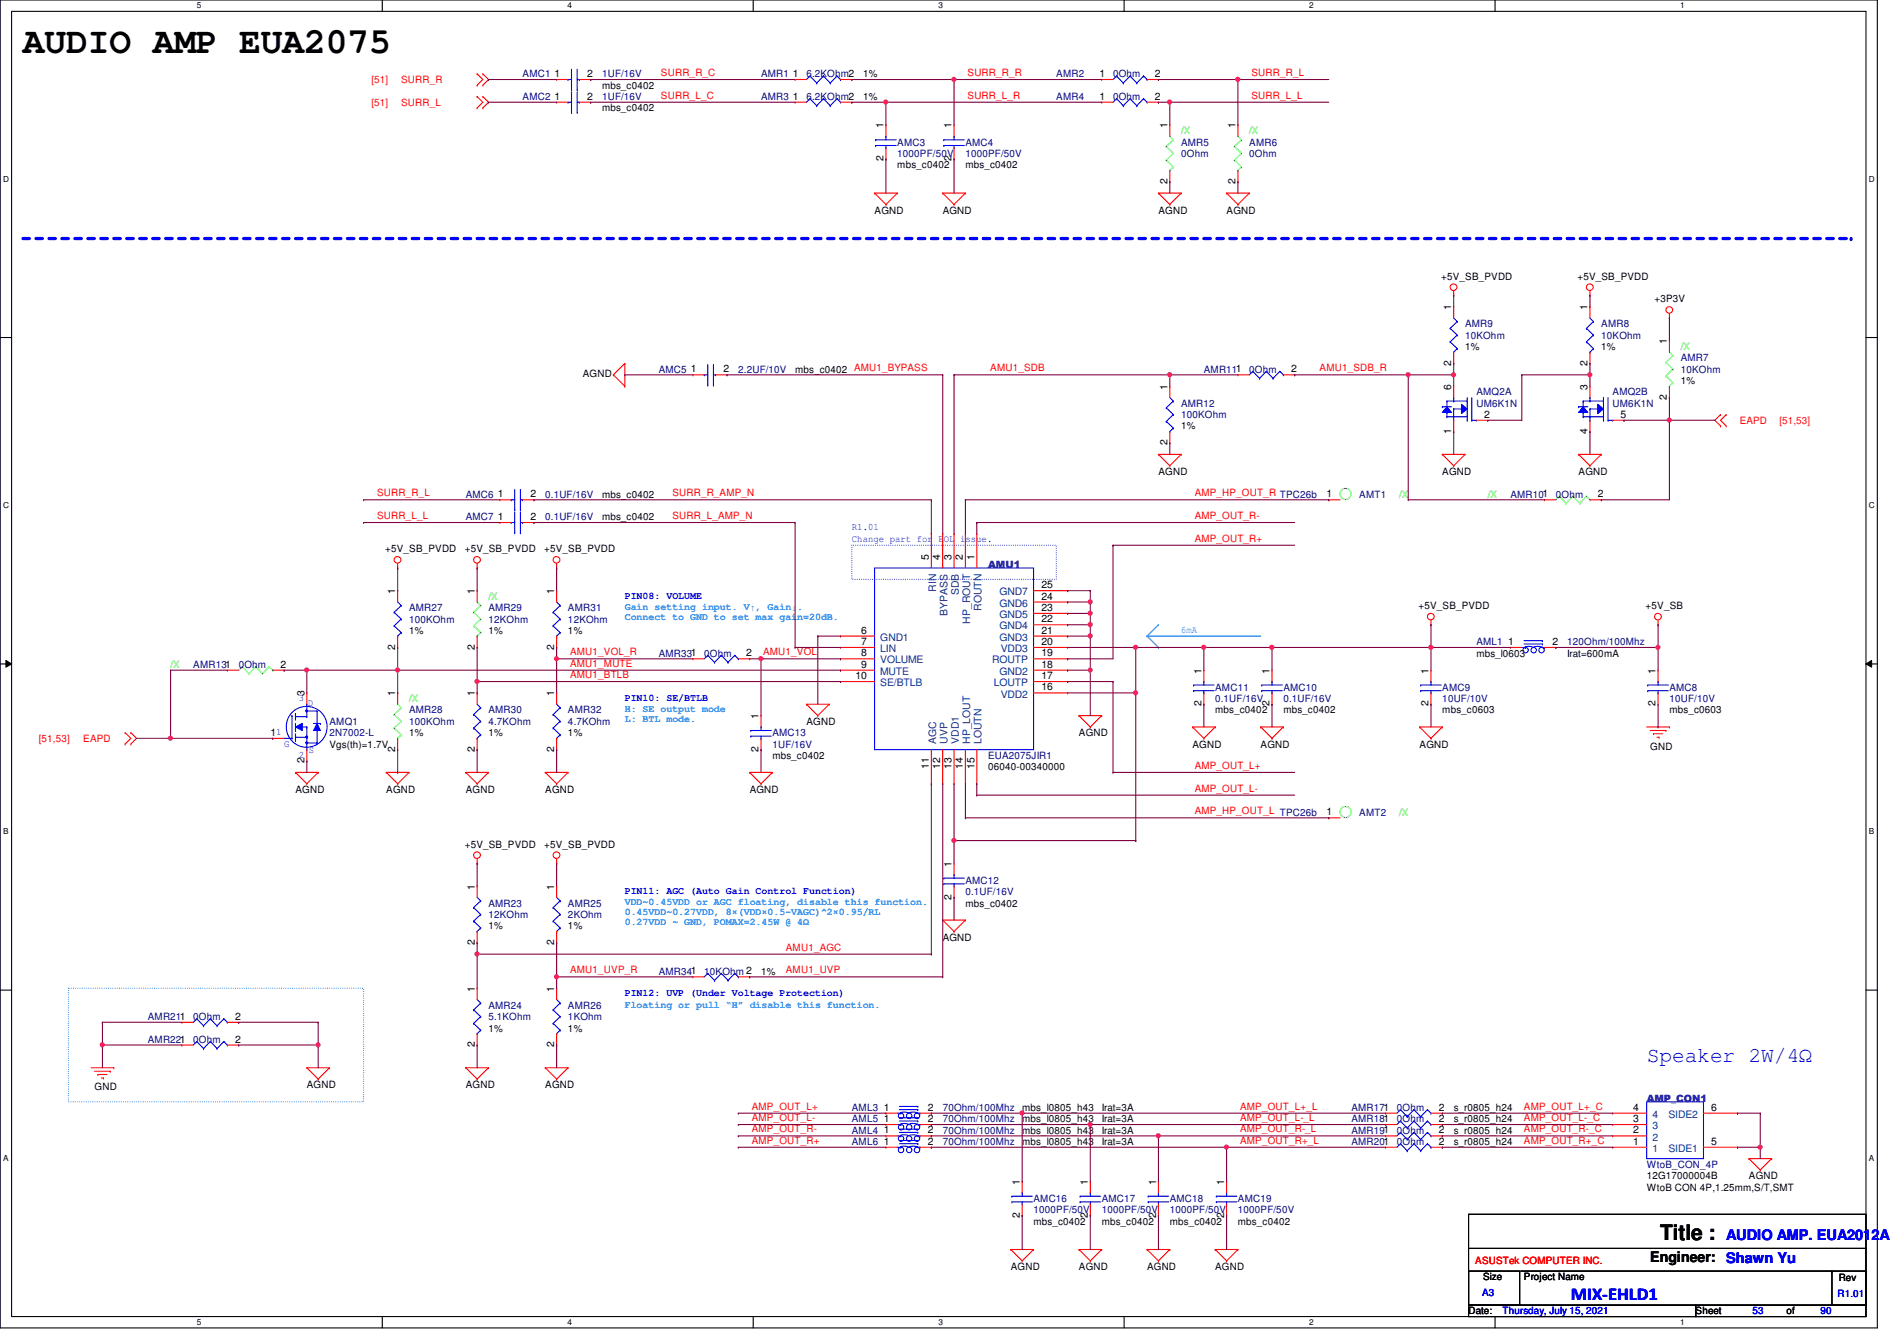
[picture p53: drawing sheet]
<svg xmlns="http://www.w3.org/2000/svg" width="297mm" height="210mm" viewBox="0 0 297 210" stroke-linecap="round" stroke-linejoin="round" font-family="sans-serif">
<defs><g id="words">
<text font-size="5.7" x="3.6" y="8.3">AUDIO AMP EUA2075</text>
<text font-size="3.3" fill="#00f" x="257.8" y="166.2">Speaker 2W/4Ω</text>
<text font-size="3.3" x="260" y="194.1">Title :</text>
<text font-size="2.8" fill="#00f" x="246" y="203.5">MIX-EHLD1</text>
<text font-size="2.3" x="258.4" y="197.5">Engineer:</text>
<g font-size="2.3" fill="#00f">
<text x="270.3" y="194.1">AUDIO AMP. EUA2012A</text>
<text x="270.3" y="197.7">Shawn Yu</text>
</g>
<g font-size="1.6" fill="#f00">
<text x="103.5" y="11.9">SURR_R_C</text>
<text x="151.5" y="11.9">SURR_R_R</text>
<text x="196" y="11.9">SURR_R_L</text>
<text x="58.2" y="13">[51]</text>
<text x="58.2" y="16.6">[51]</text>
<text x="62.8" y="13">SURR_R</text>
<text x="62.8" y="16.6">SURR_L</text>
<text x="103.5" y="15.5">SURR_L_C</text>
<text x="151.5" y="15.5">SURR_L_R</text>
<text x="196" y="15.5">SURR_L_L</text>
<text x="155.1" y="58.1">AMU1_SDB</text>
<text x="206.6" y="58.1">AMU1_SDB_R</text>
<text x="272.4" y="66.3">EAPD</text>
<text x="278.6" y="66.3">[51,53]</text>
<text x="59.1" y="77.7">SURR_R_L</text>
<text x="105.3" y="77.7">SURR_R_AMP_N</text>
<text x="187.1" y="77.7">AMP_HP_OUT_R TPC26b</text>
<text x="59.1" y="81.2">SURR_L_L</text>
<text x="105.3" y="81.2">SURR_L_AMP_N</text>
<text x="187.1" y="81.2">AMP_OUT_R-</text>
<text x="187.1" y="84.8">AMP_OUT_R+</text>
<text x="89.3" y="106.1">AMU1_BTLB</text>
<text x="89.3" y="102.6">AMU1_VOL_R</text>
<text x="89.3" y="104.4">AMU1_MUTE</text>
<text x="119.5" y="102.6">AMU1_VOL</text>
<text x="6.1" y="116.1">[51,53]</text>
<text x="13" y="116.1">EAPD</text>
<text x="187.1" y="123.9">AMP_OUT_L-</text>
<text x="187.1" y="120.4">AMP_OUT_L+</text>
<text x="187.1" y="127.5">AMP_HP_OUT_L TPC26b</text>
<text x="123.1" y="148.8">AMU1_AGC</text>
<text x="89.3" y="152.4">AMU1_UVP_R</text>
<text x="123.1" y="152.4">AMU1_UVP</text>
<text x="117.7" y="173.7">AMP_OUT_L+</text>
<text x="194.2" y="173.7">AMP_OUT_L+_L</text>
<text x="238.6" y="173.7">AMP_OUT_L+_C</text>
<text x="117.7" y="175.5">AMP_OUT_L-</text>
<text x="117.7" y="177.2">AMP_OUT_R-</text>
<text x="117.7" y="179">AMP_OUT_R+</text>
<text x="194.2" y="179">AMP_OUT_R+_L</text>
<text x="194.2" y="177.2">AMP_OUT_R-_L</text>
<text x="194.2" y="175.5">AMP_OUT_L-_L</text>
<text x="238.6" y="175.5">AMP_OUT_L-_C</text>
<text x="238.6" y="177.2">AMP_OUT_R-_C</text>
<text x="238.6" y="179">AMP_OUT_R+_C</text>
<text x="231" y="197.9">ASUSTek COMPUTER INC.</text>
</g>
<g font-size="1.6" fill="#000080">
<text x="81.8" y="12.1">AMC1</text>
<text x="81.8" y="15.7">AMC2</text>
<text x="94.3" y="12.1">1UF/16V</text>
<text x="94.3" y="15.7">1UF/16V</text>
<text x="119.2" y="12.1">AMR1</text>
<text x="119.2" y="15.7">AMR3</text>
<text x="126.3" y="12.1">6.2KOhm2</text>
<text x="126.3" y="15.7">6.2KOhm2</text>
<text x="165.4" y="12.1">AMR2</text>
<text x="165.4" y="15.7">AMR4</text>
<text x="174.3" y="12.1">0Ohm</text>
<text x="174.3" y="15.7">0Ohm</text>
<text x="140.5" y="22.8">AMC3</text>
<text x="151.2" y="22.8">AMC4</text>
<text x="185" y="22.8">AMR5</text>
<text x="195.6" y="22.8">AMR6</text>
<text x="140.5" y="24.6">1000PF/50V</text>
<text x="151.2" y="24.6">1000PF/50V</text>
<text x="185" y="24.6">0Ohm</text>
<text x="195.6" y="24.6">0Ohm</text>
<text x="229.4" y="51.2">AMR9</text>
<text x="229.4" y="53">10KOhm</text>
<text x="250.7" y="51.2">AMR8</text>
<text x="250.7" y="53">10KOhm</text>
<text x="103.2" y="58.3">AMC5</text>
<text x="115.6" y="58.3">2.2UF/10V</text>
<text x="188.5" y="58.3">AMR111</text>
<text x="195.6" y="58.3">0Ohm</text>
<text x="263.2" y="56.6">AMR7</text>
<text x="263.2" y="58.3">10KOhm</text>
<text x="185" y="63.7">AMR12</text>
<text x="185" y="65.4">100KOhm</text>
<text x="231.2" y="61.9">AMQ2A</text>
<text x="231.2" y="63.7">UM6K1N</text>
<text x="252.5" y="61.9">AMQ2B</text>
<text x="252.5" y="63.7">UM6K1N</text>
<text x="72.9" y="77.9">AMC6</text>
<text x="85.4" y="77.9">0.1UF/16V</text>
<text x="212.8" y="77.9">AMT1</text>
<text x="236.5" y="77.9">AMR101</text>
<text x="243.6" y="77.9">0Ohm</text>
<text x="72.9" y="81.4">AMC7</text>
<text x="85.4" y="81.4">0.1UF/16V</text>
<text x="154.7" y="88.9">AMU1</text>
<text x="64" y="95.7">AMR27</text>
<text x="76.5" y="95.7">AMR29</text>
<text x="88.9" y="95.7">AMR31</text>
<text x="64" y="97.5">100KOhm</text>
<text x="76.5" y="97.5">12KOhm</text>
<text x="88.9" y="97.5">12KOhm</text>
<text x="231.2" y="101">AML1</text>
<text x="245.4" y="101">120Ohm/100Mhz</text>
<text x="30.3" y="104.6">AMR131</text>
<text x="37.4" y="104.6">0Ohm</text>
<text x="103.2" y="102.8">AMR331</text>
<text x="110.3" y="102.8">0Ohm</text>
<text x="51.6" y="113.5">AMQ1</text>
<text x="64" y="111.7">AMR28</text>
<text x="64" y="113.5">100KOhm</text>
<text x="76.5" y="111.7">AMR30</text>
<text x="76.5" y="113.5">4.7KOhm</text>
<text x="88.9" y="111.7">AMR32</text>
<text x="88.9" y="113.5">4.7KOhm</text>
<text x="190.3" y="108.1">AMC11</text>
<text x="190.3" y="109.9">0.1UF/16V</text>
<text x="201" y="108.1">AMC10</text>
<text x="201" y="109.9">0.1UF/16V</text>
<text x="225.8" y="108.1">AMC9</text>
<text x="225.8" y="109.9">10UF/10V</text>
<text x="261.4" y="108.1">AMC8</text>
<text x="261.4" y="109.9">10UF/10V</text>
<text x="51.6" y="115.2">2N7002-L</text>
<text x="120.9" y="115.2">AMC13</text>
<text x="120.9" y="117">1UF/16V</text>
<text x="154.7" y="118.8">EUA2075JIR1</text>
<text x="212.8" y="127.7">AMT2</text>
<text x="76.5" y="141.9">AMR23</text>
<text x="76.5" y="143.7">12KOhm</text>
<text x="88.9" y="141.9">AMR25</text>
<text x="88.9" y="143.7">2KOhm</text>
<text x="151.2" y="138.3">AMC12</text>
<text x="151.2" y="140.1">0.1UF/16V</text>
<text x="103.2" y="152.6">AMR341</text>
<text x="110.3" y="152.6">10KOhm 2</text>
<text x="23.2" y="159.7">AMR211</text>
<text x="30.3" y="159.7">0Ohm</text>
<text x="76.5" y="157.9">AMR24</text>
<text x="76.5" y="159.7">5.1KOhm</text>
<text x="88.9" y="157.9">AMR26</text>
<text x="88.9" y="159.7">1KOhm</text>
<text x="23.2" y="163.2">AMR221</text>
<text x="30.3" y="163.2">0Ohm</text>
<text x="133.4" y="173.9">AML3</text>
<text x="147.6" y="173.9">70Ohm/100Mhz</text>
<text x="211.6" y="173.9">AMR171</text>
<text x="218.7" y="173.9">0Ohm</text>
<text x="257.8" y="172.4">AMP_CON1</text>
<text x="133.4" y="179.2">AML6</text>
<text x="133.4" y="175.7">AML5</text>
<text x="133.4" y="177.5">AML4</text>
<text x="147.6" y="179.2">70Ohm/100Mhz</text>
<text x="147.6" y="175.7">70Ohm/100Mhz</text>
<text x="147.6" y="177.5">70Ohm/100Mhz</text>
<text x="211.6" y="175.7">AMR181</text>
<text x="211.6" y="177.5">AMR191</text>
<text x="211.6" y="179.2">AMR201</text>
<text x="218.7" y="175.7">0Ohm</text>
<text x="218.7" y="177.5">0Ohm</text>
<text x="218.7" y="179.2">0Ohm</text>
<text x="257.8" y="182.8">WtoB_CON_4P</text>
<text x="161.8" y="188.1">AMC16</text>
<text x="161.8" y="189.9">1000PF/50V</text>
<text x="172.5" y="188.1">AMC17</text>
<text x="172.5" y="189.9">1000PF/50V</text>
<text x="183.2" y="188.1">AMC18</text>
<text x="183.2" y="189.9">1000PF/50V</text>
<text x="193.8" y="188.1">AMC19</text>
<text x="193.8" y="189.9">1000PF/50V</text>
</g>
<g font-size="1.6">
<text x="86.8" y="12.1">1</text>
<text x="86.8" y="15.6">1</text>
<text x="91.9" y="12.1">2</text>
<text x="91.9" y="15.6">2</text>
<text x="94.3" y="13.9">mbs_c0402</text>
<text x="94.3" y="17.4">mbs_c0402</text>
<text x="124.2" y="12.1">1</text>
<text x="124.2" y="15.6">1</text>
<text x="135.2" y="12.1">1%</text>
<text x="135.2" y="15.7">1%</text>
<text x="172.2" y="12.1">1</text>
<text x="172.2" y="15.6">1</text>
<text x="180.8" y="12.1">2</text>
<text x="180.8" y="15.6">2</text>
<text x="138.3" y="20.1" transform="rotate(-90 138.3 20.1)">1</text>
<text x="149" y="20.1" transform="rotate(-90 149 20.1)">1</text>
<text x="182.8" y="20.1" transform="rotate(-90 182.8 20.1)">1</text>
<text x="193.5" y="20.1" transform="rotate(-90 193.5 20.1)">1</text>
<text x="138.3" y="25.2" transform="rotate(-90 138.3 25.2)">2</text>
<text x="140.5" y="26.3">mbs_c0402</text>
<text x="149" y="25.2" transform="rotate(-90 149 25.2)">2</text>
<text x="151.2" y="26.3">mbs_c0402</text>
<text x="182.8" y="28.8" transform="rotate(-90 182.8 28.8)">2</text>
<text x="193.5" y="28.8" transform="rotate(-90 193.5 28.8)">2</text>
<text x="136.9" y="33.4">AGND</text>
<text x="147.6" y="33.4">AGND</text>
<text x="181.4" y="33.4">AGND</text>
<text x="192.1" y="33.4">AGND</text>
<text x="225.7" y="43.8">+5V_SB_PVDD</text>
<text x="247" y="43.8">+5V_SB_PVDD</text>
<text x="259.1" y="47.3">+3P3V</text>
<text x="227.2" y="48.6" transform="rotate(-90 227.2 48.6)">1</text>
<text x="248.6" y="48.6" transform="rotate(-90 248.6 48.6)">1</text>
<text x="261" y="53.9" transform="rotate(-90 261 53.9)">1</text>
<text x="91.3" y="59.1">AGND</text>
<text x="108.2" y="58.3">1</text>
<text x="113.3" y="58.3">2</text>
<text x="124.5" y="58.3">mbs_c0402 AMU1_BYPASS</text>
<text x="202.2" y="58.3">2</text>
<text x="227.2" y="57.2" transform="rotate(-90 227.2 57.2)">2</text>
<text x="229.4" y="54.8">1%</text>
<text x="248.6" y="57.2" transform="rotate(-90 248.6 57.2)">2</text>
<text x="250.7" y="54.8">1%</text>
<text x="182.8" y="61" transform="rotate(-90 182.8 61)">1</text>
<text x="227.2" y="61" transform="rotate(-90 227.2 61)">6</text>
<text x="232.4" y="65.4">2</text>
<text x="248.6" y="61" transform="rotate(-90 248.6 61)">3</text>
<text x="253.7" y="65.4">5</text>
<text x="261" y="62.6" transform="rotate(-90 261 62.6)">2</text>
<text x="263.2" y="60.1">1%</text>
<text x="182.8" y="69.7" transform="rotate(-90 182.8 69.7)">2</text>
<text x="185" y="67.2">1%</text>
<text x="227.2" y="67.9" transform="rotate(-90 227.2 67.9)">1</text>
<text x="248.6" y="67.9" transform="rotate(-90 248.6 67.9)">4</text>
<text x="77.9" y="77.9">1</text>
<text x="83.1" y="77.9">2</text>
<text x="94.3" y="77.9">mbs_c0402</text>
<text x="181.4" y="74.3">AGND</text>
<text x="207.7" y="77.9">1</text>
<text x="225.8" y="74.3">AGND</text>
<text x="247.2" y="74.3">AGND</text>
<text x="250.2" y="77.9">2</text>
<text x="77.9" y="81.4">1</text>
<text x="83.1" y="81.4">2</text>
<text x="94.3" y="81.4">mbs_c0402</text>
<text x="60.3" y="86.4">+5V_SB_PVDD</text>
<text x="72.8" y="86.4">+5V_SB_PVDD</text>
<text x="85.2" y="86.4">+5V_SB_PVDD</text>
<text x="145.5" y="87.7" transform="rotate(-90 145.5 87.7)">5</text>
<text x="147.2" y="87.7" transform="rotate(-90 147.2 87.7)">4</text>
<text x="149" y="87.7" transform="rotate(-90 149 87.7)">3</text>
<text x="150.8" y="87.7" transform="rotate(-90 150.8 87.7)">2</text>
<text x="152.6" y="87.7" transform="rotate(-90 152.6 87.7)">1</text>
<text x="61.9" y="93" transform="rotate(-90 61.9 93)">1</text>
<text x="74.3" y="93" transform="rotate(-90 74.3 93)">1</text>
<text x="86.8" y="93" transform="rotate(-90 86.8 93)">1</text>
<text x="163.1" y="95.6">23</text>
<text x="163.1" y="93.9">24</text>
<text x="163.1" y="92.1">25</text>
<text x="222.1" y="95.3">+5V_SB_PVDD</text>
<text x="257.7" y="95.3">+5V_SB</text>
<text x="61.9" y="101.7" transform="rotate(-90 61.9 101.7)">2</text>
<text x="64" y="99.2">1%</text>
<text x="74.3" y="101.7" transform="rotate(-90 74.3 101.7)">2</text>
<text x="76.5" y="99.2">1%</text>
<text x="86.8" y="101.7" transform="rotate(-90 86.8 101.7)">2</text>
<text x="88.9" y="99.2">1%</text>
<text x="134.8" y="99.2">6</text>
<text x="134.8" y="101">7</text>
<text x="163.1" y="101">20</text>
<text x="163.1" y="99.2">21</text>
<text x="163.1" y="97.4">22</text>
<text x="236.2" y="101">1</text>
<text x="243.1" y="101">2</text>
<text x="43.9" y="104.5">2</text>
<text x="116.8" y="102.7">2</text>
<text x="133.9" y="106.3">10</text>
<text x="134.8" y="102.7">8</text>
<text x="134.8" y="104.5">9</text>
<text x="163.1" y="102.7">19</text>
<text x="163.1" y="104.5">18</text>
<text x="163.1" y="106.3">17</text>
<text x="188.1" y="105.5" transform="rotate(-90 188.1 105.5)">1</text>
<text x="198.8" y="105.5" transform="rotate(-90 198.8 105.5)">1</text>
<text x="223.7" y="105.5" transform="rotate(-90 223.7 105.5)">1</text>
<text x="231.2" y="102.8">mbs_l0603</text>
<text x="245.4" y="102.8">Irat=600mA</text>
<text x="259.2" y="105.5" transform="rotate(-90 259.2 105.5)">1</text>
<text x="47.7" y="109" transform="rotate(-90 47.7 109)">3</text>
<text x="61.9" y="109" transform="rotate(-90 61.9 109)">1</text>
<text x="74.3" y="109" transform="rotate(-90 74.3 109)">1</text>
<text x="86.8" y="109" transform="rotate(-90 86.8 109)">1</text>
<text x="118.8" y="112.6" transform="rotate(-90 118.8 112.6)">1</text>
<text x="126.3" y="113.5">AGND</text>
<text x="163.1" y="108.1">16</text>
<text x="188.1" y="110.6" transform="rotate(-90 188.1 110.6)">2</text>
<text x="190.3" y="111.7">mbs_c0402</text>
<text x="198.8" y="110.6" transform="rotate(-90 198.8 110.6)">2</text>
<text x="201" y="111.7">mbs_c0402</text>
<text x="223.7" y="110.6" transform="rotate(-90 223.7 110.6)">2</text>
<text x="225.8" y="111.7">mbs_c0603</text>
<text x="259.2" y="110.6" transform="rotate(-90 259.2 110.6)">2</text>
<text x="261.4" y="111.7">mbs_c0603</text>
<text x="42.4" y="115.2">11</text>
<text x="47.7" y="119.5" transform="rotate(-90 47.7 119.5)">2</text>
<text x="51.6" y="117">Vgs(th)=1.7V</text>
<text x="61.9" y="117.7" transform="rotate(-90 61.9 117.7)">2</text>
<text x="64" y="115.2">1%</text>
<text x="74.3" y="117.7" transform="rotate(-90 74.3 117.7)">2</text>
<text x="76.5" y="115.2">1%</text>
<text x="86.8" y="117.7" transform="rotate(-90 86.8 117.7)">2</text>
<text x="88.9" y="115.2">1%</text>
<text x="118.8" y="117.7" transform="rotate(-90 118.8 117.7)">2</text>
<text x="120.9" y="118.8">mbs_c0402</text>
<text x="168.9" y="115.2">AGND</text>
<text x="186.7" y="117">AGND</text>
<text x="197.4" y="117">AGND</text>
<text x="222.3" y="117">AGND</text>
<text x="258.4" y="117.3">GND</text>
<text x="46.3" y="124.1">AGND</text>
<text x="60.5" y="124.1">AGND</text>
<text x="72.9" y="124.1">AGND</text>
<text x="85.4" y="124.1">AGND</text>
<text x="117.4" y="124.1">AGND</text>
<text x="145.5" y="120.4" transform="rotate(-90 145.5 120.4)">11</text>
<text x="147.2" y="120.4" transform="rotate(-90 147.2 120.4)">12</text>
<text x="149" y="120.4" transform="rotate(-90 149 120.4)">13</text>
<text x="150.8" y="120.4" transform="rotate(-90 150.8 120.4)">14</text>
<text x="152.6" y="120.4" transform="rotate(-90 152.6 120.4)">15</text>
<text x="154.7" y="120.6">06040-00340000</text>
<text x="207.7" y="127.6">1</text>
<text x="72.8" y="132.7">+5V_SB_PVDD</text>
<text x="85.2" y="132.7">+5V_SB_PVDD</text>
<text x="149" y="135.7" transform="rotate(-90 149 135.7)">1</text>
<text x="74.3" y="139.2" transform="rotate(-90 74.3 139.2)">1</text>
<text x="86.8" y="139.2" transform="rotate(-90 86.8 139.2)">1</text>
<text x="149" y="140.8" transform="rotate(-90 149 140.8)">2</text>
<text x="151.2" y="141.9">mbs_c0402</text>
<text x="74.3" y="147.9" transform="rotate(-90 74.3 147.9)">2</text>
<text x="76.5" y="145.5">1%</text>
<text x="86.8" y="147.9" transform="rotate(-90 86.8 147.9)">2</text>
<text x="88.9" y="145.5">1%</text>
<text x="147.6" y="147.2">AGND</text>
<text x="74.3" y="155.2" transform="rotate(-90 74.3 155.2)">1</text>
<text x="86.8" y="155.2" transform="rotate(-90 86.8 155.2)">1</text>
<text x="119.2" y="152.6">1%</text>
<text x="36.8" y="159.6">2</text>
<text x="76.5" y="161.5">1%</text>
<text x="88.9" y="161.5">1%</text>
<text x="36.8" y="163.2">2</text>
<text x="74.3" y="163.9" transform="rotate(-90 74.3 163.9)">2</text>
<text x="86.8" y="163.9" transform="rotate(-90 86.8 163.9)">2</text>
<text x="14.8" y="170.7">GND</text>
<text x="48" y="170.3">AGND</text>
<text x="72.9" y="170.3">AGND</text>
<text x="85.4" y="170.3">AGND</text>
<text x="138.4" y="173.9">1</text>
<text x="145.3" y="173.9">2</text>
<text x="160.1" y="173.9">mbs_l0805_h43</text>
<text x="172.5" y="173.9">Irat=3A</text>
<text x="225.3" y="173.9">2</text>
<text x="227.6" y="173.9">s_r0805_h24</text>
<text x="255.7" y="173.9">4</text>
<text x="268" y="173.9">6</text>
<text x="138.4" y="179.2">1</text>
<text x="138.4" y="175.6">1</text>
<text x="138.4" y="177.4">1</text>
<text x="145.3" y="179.2">2</text>
<text x="145.3" y="175.6">2</text>
<text x="145.3" y="177.4">2</text>
<text x="160.1" y="179.2">mbs_l0805_h43</text>
<text x="160.1" y="175.7">mbs_l0805_h43</text>
<text x="160.1" y="177.5">mbs_l0805_h43</text>
<text x="172.5" y="179.2">Irat=3A</text>
<text x="172.5" y="175.7">Irat=3A</text>
<text x="172.5" y="177.5">Irat=3A</text>
<text x="225.3" y="175.6">2</text>
<text x="225.3" y="177.4">2</text>
<text x="225.3" y="179.2">2</text>
<text x="227.6" y="175.7">s_r0805_h24</text>
<text x="227.6" y="177.5">s_r0805_h24</text>
<text x="227.6" y="179.2">s_r0805_h24</text>
<text x="255.7" y="175.6">3</text>
<text x="255.7" y="177.4">2</text>
<text x="255.7" y="179.2">1</text>
<text x="268" y="179.2">5</text>
<text x="159.7" y="185.5" transform="rotate(-90 159.7 185.5)">1</text>
<text x="170.3" y="185.5" transform="rotate(-90 170.3 185.5)">1</text>
<text x="181" y="185.5" transform="rotate(-90 181 185.5)">1</text>
<text x="191.7" y="185.5" transform="rotate(-90 191.7 185.5)">1</text>
<text x="257.8" y="184.6">12G17000004B</text>
<text x="273.9" y="184.6">AGND</text>
<text x="159.7" y="190.6" transform="rotate(-90 159.7 190.6)">2</text>
<text x="161.8" y="191.7">mbs_c0402</text>
<text x="170.3" y="190.6" transform="rotate(-90 170.3 190.6)">2</text>
<text x="172.5" y="191.7">mbs_c0402</text>
<text x="181" y="190.6" transform="rotate(-90 181 190.6)">2</text>
<text x="183.2" y="191.7">mbs_c0402</text>
<text x="191.7" y="190.6" transform="rotate(-90 191.7 190.6)">2</text>
<text x="193.8" y="191.7">mbs_c0402</text>
<text x="257.8" y="186.4">WtoB CON 4P,1.25mm,S/T,SMT</text>
<text x="158.3" y="198.8">AGND</text>
<text x="168.9" y="198.8">AGND</text>
<text x="179.6" y="198.8">AGND</text>
<text x="190.3" y="198.8">AGND</text>
<text x="232.2" y="200.4">Size</text>
<text x="238.6" y="200.4">Project Name</text>
<text x="287.9" y="200.6">Rev</text>
<text x="230" y="205.7">Date:</text>
<text x="265.5" y="205.7">Sheet</text>
<text x="279.7" y="205.7">of</text>
</g>
<g font-size="1.6" fill="#0f0">
<text x="185" y="21">/X</text>
<text x="195.6" y="21">/X</text>
<text x="263.2" y="54.8">/X</text>
<text x="219.1" y="77.9">/X</text>
<text x="233" y="77.9">/X</text>
<text x="76.5" y="93.9">/X</text>
<text x="26.7" y="104.6">/X</text>
<text x="64" y="109.9">/X</text>
<text x="219.1" y="127.7">/X</text>
</g>
<g font-size="1.6" fill="#00f">
<text x="133.4" y="83">R1.01</text>
<text x="133.4" y="84.8">Change part for EOL issue.</text>
<text x="97.8" y="93.7">PIN08: VOLUME</text>
<text x="46.8" y="109.7">3</text>
<text x="48.2" y="110.6">D</text>
<text x="97.8" y="109.7">PIN10: SE/BTLB</text>
<text x="44.5" y="117">G</text>
<text x="46.8" y="118.6">2</text>
<text x="48.4" y="117.9">S</text>
<text x="97.8" y="140">PIN11: AGC (Auto Gain Control Function)</text>
<text x="97.8" y="156">PIN12: UVP (Under Voltage Protection)</text>
<text x="232.1" y="202.9">A3</text>
<text x="287.7" y="203.1">R1.01</text>
<text x="235.3" y="205.7">Thursday, July 15, 2021</text>
<text x="274.4" y="205.7">53</text>
<text x="285.1" y="205.7">90</text>
</g>
<g font-size="1.6" fill="#0080ff">
<text x="97.8" y="95.5">Gain setting input. V↑, Gain↓</text>
<text x="124.8" y="95.5">.</text>
<text x="97.8" y="97.1">Connect to GND to set max gain=20dB.</text>
<text x="185" y="99">6mA</text>
<text x="97.8" y="111.5">H: SE output mode</text>
<text x="97.8" y="113.1">L: BTL mode.</text>
<text x="97.8" y="141.7">VDD~0.45VDD or AGC floating, disable this function.</text>
<text x="97.8" y="143.3">0.45VDD~0.27VDD, 8×(VDD×0.5-VAGC)^2×0.95/RL</text>
<text x="97.8" y="144.9">0.27VDD ~ GND, POMAX=2.45W @ 4Ω</text>
<text x="97.8" y="157.7">Floating or pull “H” disable this function.</text>
</g>
<g font-size="1.6" fill="#004080">
<text x="146.6" y="92.6" transform="rotate(-90 146.6 92.6)">RIN</text>
<text x="150.2" y="93.2" transform="rotate(-90 150.2 93.2)">SDB</text>
<text x="153.7" y="95.6" transform="rotate(-90 153.7 95.6)">ROUTN</text>
<text x="156.5" y="95">GND6</text>
<text x="156.5" y="93.2">GND7</text>
<text x="137.8" y="100.3">GND1</text>
<text x="148.4" y="96.4" transform="rotate(-90 148.4 96.4)">BYPASS</text>
<text x="151.9" y="97.6" transform="rotate(-90 151.9 97.6)">HP_ROUT</text>
<text x="156.5" y="100.3">GND3</text>
<text x="156.5" y="98.5">GND4</text>
<text x="156.5" y="96.7">GND5</text>
<text x="137.8" y="102.1">LIN</text>
<text x="137.8" y="103.8">VOLUME</text>
<text x="137.8" y="105.6">MUTE</text>
<text x="137.8" y="107.4">SE/BTLB</text>
<text x="155.4" y="103.8">ROUTP</text>
<text x="155.6" y="107.4">LOUTP</text>
<text x="156.5" y="105.6">GND2</text>
<text x="156.7" y="102.1">VDD3</text>
<text x="156.7" y="109.2">VDD2</text>
<text x="146.6" y="116.5" transform="rotate(-90 146.6 116.5)">AGC</text>
<text x="148.4" y="116.5" transform="rotate(-90 148.4 116.5)">UVP</text>
<text x="150.2" y="116.5" transform="rotate(-90 150.2 116.5)">VDD1</text>
<text x="151.9" y="116.5" transform="rotate(-90 151.9 116.5)">HP_LOUT</text>
<text x="153.7" y="116.5" transform="rotate(-90 153.7 116.5)">LOUTN</text>
<text x="258.7" y="175">4</text>
<text x="258.7" y="176.7">3</text>
<text x="258.7" y="178.5">2</text>
<text x="261.2" y="175">SIDE2</text>
<text x="258.7" y="180.3">1</text>
<text x="261.2" y="180.3">SIDE1</text>
</g>
<g font-size="1.3">
<text x="30.8" y="1.3">5</text>
<text x="88.9" y="1.3">4</text>
<text x="146.9" y="1.3">3</text>
<text x="205" y="1.3">2</text>
<text x="263.1" y="1.3">1</text>
<text x=".5" y="28.4">D</text>
<text x="292.6" y="28.4">D</text>
<text x=".5" y="79.5">C</text>
<text x="292.6" y="79.5">C</text>
<text x=".5" y="130.6">B</text>
<text x="292.6" y="130.6">B</text>
<text x=".5" y="181.7">A</text>
<text x="292.6" y="181.7">A</text>
<text x="30.8" y="207.4">5</text>
<text x="88.9" y="207.4">4</text>
<text x="146.9" y="207.4">3</text>
<text x="205" y="207.4">2</text>
<text x="263.1" y="207.4">1</text>
</g>
</g></defs>
<path d="M0 0h294v207.9h-294zM1.8 1.8h290.4v204.3h-290.4z" fill="none" stroke="#000" stroke-width=".17"/>
<g fill="#fff">
<path d="M30.8 .2h.7v1.4h-.7z"/>
<path d="M30.8 206.2h.7v1.4h-.7z"/>
</g>
<path d="M59.9 0v1.8M59.9 206.1v1.8" fill="none" stroke="#000" stroke-width=".17"/>
<g fill="#fff">
<path d="M88.9 .2h.6v1.4h-.6z"/>
<path d="M88.9 206.2h.6v1.4h-.6z"/>
</g>
<path d="M117.9 0v1.8M117.9 206.1v1.8" fill="none" stroke="#000" stroke-width=".17"/>
<g fill="#fff">
<path d="M146.9 .2h.7v1.4h-.7z"/>
<path d="M146.9 206.2h.7v1.4h-.7z"/>
</g>
<path d="M176 0v1.8M176 206.1v1.8" fill="none" stroke="#000" stroke-width=".17"/>
<g fill="#fff">
<path d="M205 .2h.7v1.4h-.7z"/>
<path d="M205 206.2h.7v1.4h-.7z"/>
</g>
<path d="M234.1 0v1.8M234.1 206.1v1.8" fill="none" stroke="#000" stroke-width=".17"/>
<g fill="#fff">
<path d="M263.1 .2h.7v1.4h-.7z"/>
<path d="M263.1 206.2h.7v1.4h-.7z"/>
<path d="M.5 27.3h.9v1.4h-.9z"/>
<path d="M292.6 27.3h.9v1.4h-.9z"/>
<path d="M.5 78.4h.9v1.4h-.9z"/>
<path d="M292.6 78.4h.9v1.4h-.9z"/>
</g>
<path d="M0 52.8h1.8M292.2 52.8h1.8" fill="none" stroke="#000" stroke-width=".17"/>
<g fill="#fff">
<path d="M.5 129.5h.8v1.4h-.8z"/>
<path d="M292.6 129.5h.9v1.4h-.9z"/>
</g>
<path d="M0 103.9h1.8M292.2 103.9h1.8" fill="none" stroke="#000" stroke-width=".17"/>
<path d="M.9 103.4l.9 .5-.9 .5zM292.2 103.9l.9-.5v1z" fill="#000"/>
<path d="M.9 103.4l.9 .5-.9 .5zM292.2 103.9l.9-.5v1z" fill="none" stroke="#000" stroke-width=".16"/>
<g fill="#fff">
<path d="M.5 180.5h.8v1.4h-.8z"/>
<path d="M292.6 180.5h.9v1.4h-.9z"/>
</g>
<path d="M0 155h1.8M292.2 155h1.8" fill="none" stroke="#000" stroke-width=".17"/>
<path d="M3.6 37.3h286.3" fill="none" stroke="#00f" stroke-width=".51" stroke-dasharray="1 1"/>
<circle cx="289.9" cy="37.3" r=".25" fill="#00f" stroke-dasharray="1 1"/>
<path d="M179.6 99.6h.1M179.6 99.6h17.8M179.6 99.6l1.8 1.7M181.4 97.8h.1M181.4 97.8l-1.8 1.8M181.4 101.3h.1" fill="none" stroke="#0080ff" stroke-width=".17"/>
<path d="M10.7 154.7h46.2v17.8h-46.2z" fill="none" stroke="#0080ff" stroke-width=".17" stroke-dasharray="0 .3"/>
<path d="M133.4 85.3h32v5.4h-32z" fill="none" stroke="#00f" stroke-width=".17" stroke-dasharray="0 .3"/>
<g fill="none" stroke="#f00" stroke-width=".17">
<path d="M74.7 13.3h.1M74.7 11.6h.1M74.7 16.9h.1M74.7 15.1h.1M74.7 11.6l.9 .8-.9 .9M74.7 15.1l.9 .9-.9 .9M75.6 11.6h.1M75.6 13.3h.1M75.6 15.1h.1M75.6 16.9h.1M75.6 11.6l.9 .8-.9 .9M75.6 15.1l.9 .9-.9 .9"/>
<path d="M87.2 12.4h.1M87.2 16h.1M87.2 12.4h1.7M87.2 16h1.7M90.7 12.4h1.8M90.7 16h1.8M92.5 12.4h.1M92.5 16h.1M149.4 19.6h.1M149.4 19.6v1.7M172.5 12.4h.1M172.5 12.4h1.8"/>
<path d="M179.6 12.4h1.8M181.4 12.4h.1M183.2 19.6h.1M183.2 19.6v1.7M193.8 19.6h.1M193.8 19.6v1.7M136.9 30.2h.1M136.9 30.2h3.6M136.9 30.2l1.8 1.8M138.7 32h.1M140.5 30.2h.1M140.5 30.2l-1.8 1.8"/>
<path d="M147.6 30.2h.1M147.6 30.2h3.6M147.6 30.2l1.8 1.8M149.4 32h.1M149.4 24.9h.1M149.4 23.1v1.8M151.2 30.2h.1M151.2 30.2l-1.8 1.8M181.4 30.2h.1M181.4 30.2h3.6M181.4 30.2l1.8 1.8M183.2 32h.1"/>
<path d="M183.2 28.4h.1M183.2 26.7v1.7M185 30.2h.1M185 30.2l-1.8 1.8M192.1 30.2h.1M192.1 30.2h3.5M192.1 30.2l1.7 1.8M193.8 32h.1M193.8 28.4h.1M193.8 26.7v1.7M195.6 30.2h.1M195.6 30.2l-1.8 1.8"/>
<path d="M96.1 58.7h.1M96.1 58.7l1.7 1.8M97.8 56.9h.1M97.8 56.9v3.6M97.8 56.9l-1.7 1.8M193.8 58.7h.1M193.8 58.7h1.8M201 58.7h1.7M202.7 58.7h.1M227.6 46.2h.1M227.6 48h.1M227.6 56.9h.1"/>
<path d="M227.6 45.5v.7M227.6 48v1.8M227.6 55.1v1.8M249 46.2h.1M249 48h.1M249 56.9h.1M249 45.5v.7M249 48v1.8M249 55.1v1.8M261.4 49.8h.1M261.4 53.3h.1M261.4 49.1v.7"/>
<path d="M261.4 53.3v1.8M97.8 60.5h.1M181.4 71.1h.1M181.4 71.1h3.6M181.4 71.1l1.8 1.8M183.2 72.9h.1M183.2 60.5h.1M183.2 69.3h.1M183.2 60.5v1.7M183.2 67.6v1.7M185 71.1h.1M185 71.1l-1.8 1.8"/>
<path d="M225.8 71.1h.1M225.8 71.1h3.6M225.8 71.1l1.8 1.8M227.6 72.9h.1M229.4 71.1h.1M229.4 71.1l-1.8 1.8M247.2 71.1h.1M247.2 71.1h3.5M247.2 71.1l1.8 1.8M249 72.9h.1M250.7 71.1h.1M250.7 71.1l-1.7 1.8"/>
<path d="M261.4 62.2h.1M261.4 60.5v1.7M269.4 64.9h.1M269.4 66.7h.1M269.4 64.9l-.9 .9 .9 .9M270.3 66.7h.1M270.3 64.9h.1M270.3 64.9l-.9 .9 .9 .9M62.3 88.9h.1M62.3 92.5h.1M62.3 88.2v.7M62.3 92.5v1.7"/>
<path d="M62.3 99.6v1.7M74.7 88.9h.1M74.7 88.2v.7M87.2 88.9h.1M87.2 92.5h.1M87.2 88.2v.7M87.2 92.5v1.7M87.2 99.6v1.7M131.6 99.6h.1M131.6 99.6h5.3M145.8 83.6h.1M145.8 83.6v5.3"/>
<path d="M147.6 83.6h.1M147.6 83.6v5.3M149.4 83.6h.1M149.4 83.6v5.3M151.2 83.6h.1M151.2 83.6v5.3M152.9 83.6h.1M152.9 83.6v5.3M161.8 99.6h5.4M161.8 97.8h5.4M161.8 96h5.4M161.8 94.2h5.4"/>
<path d="M161.8 92.5h5.4M167.2 99.6h.1M167.2 97.8h.1M167.2 96h.1M167.2 94.2h.1M167.2 92.5h.1M224.1 97.8h.1M224.1 97.1v.7M259.6 97.8h.1M259.6 97.1v.7M19.6 116.5h.1M19.6 114.7h.1"/>
<path d="M19.6 114.7l.9 .9-.9 .9M20.5 114.7h.1M20.5 116.5h.1M20.5 114.7l.9 .9-.9 .9M62.3 108.5h.1M62.3 117.3h.1M62.3 101.3h.1M62.3 108.5v1.7M62.3 115.6v1.7M87.2 108.5h.1M87.2 117.3h.1M87.2 101.3h.1"/>
<path d="M87.2 108.5v1.7M87.2 115.6v1.7M108.5 103.1h.1M108.5 103.1h1.8M115.6 103.1h1.8M117.4 103.1h.1M119.2 112h.1M119.2 117.3h.1M119.2 112v1.8M119.2 115.6v1.7M126.3 110.2h.1M126.3 110.2h3.5"/>
<path d="M126.3 110.2l1.8 1.8M128.1 112h.1M129.8 110.2h.1M129.8 110.2l-1.7 1.8M131.6 101.3h.1M131.6 103.1h.1M131.6 104.9h.1M131.6 106.7h.1M131.6 101.3h5.3M131.6 103.1h5.3M131.6 104.9h5.3M131.6 106.7h5.3"/>
<path d="M145.8 117.3v5.4M147.6 117.3v5.4M149.4 117.3v5.4M151.2 117.3v5.4M152.9 117.3v5.4M161.8 101.3h5.4M161.8 103.1h5.4M161.8 104.9h5.4M161.8 106.7h5.4M161.8 108.5h5.4M167.2 101.3h.1M167.2 103.1h.1"/>
<path d="M167.2 104.9h.1M167.2 106.7h.1M167.2 108.5h.1M168.9 112h.1M168.9 112h3.6M168.9 112l1.8 1.8M170.7 113.8h.1M172.5 112h.1M172.5 112l-1.8 1.8M186.7 113.8h.1M186.7 113.8h3.6M186.7 113.8l1.8 1.8"/>
<path d="M188.5 115.6h.1M188.5 104.9h.1M188.5 110.2h.1M188.5 104.9v1.8M188.5 108.5v1.7M190.3 113.8h.1M190.3 113.8l-1.8 1.8M197.4 113.8h.1M197.4 113.8h3.6M197.4 113.8l1.8 1.8M199.2 115.6h.1M199.2 104.9h.1"/>
<path d="M199.2 110.2h.1M199.2 104.9v1.8M199.2 108.5v1.7M201 113.8h.1M201 113.8l-1.8 1.8M222.3 113.8h.1M222.3 113.8h3.5M222.3 113.8l1.8 1.8M224.1 115.6h.1M224.1 104.9h.1M224.1 110.2h.1M224.1 104.9v1.8"/>
<path d="M224.1 108.5v1.7M225.8 113.8h.1M225.8 113.8l-1.7 1.8M236.5 101.3h.1M236.5 101.3h1.8M241.8 101.3h1.8M243.6 101.3h.1M257.8 113.8h3.6M258.4 114.3h2.5M258.9 114.9h.1M258.9 114.9h1.4M259.5 115.4h.3"/>
<path d="M259.6 104.9h.1M259.6 110.2h.1M259.6 104.9v1.8M259.6 108.5v1.7M259.8 115.4h.1M260.9 114.3h.1M261.4 113.8h.1M46.3 120.9h.1M46.3 120.9h3.5M46.3 120.9l1.7 1.8M48 122.7h.1M49.8 120.9h.1"/>
<path d="M49.8 120.9l-1.8 1.8M60.5 120.9h.1M60.5 120.9h3.5M60.5 120.9l1.8 1.8M62.3 122.7h.1M64 120.9h.1M64 120.9l-1.7 1.8M72.9 120.9h.1M72.9 120.9h3.6M72.9 120.9l1.8 1.8M74.7 135.1h.1M74.7 122.7h.1"/>
<path d="M74.7 138.7h.1M74.7 134.4v.7M74.7 138.7v1.8M76.5 120.9h.1M76.5 120.9l-1.8 1.8M85.4 120.9h.1M85.4 120.9h3.5M85.4 120.9l1.8 1.8M87.2 135.1h.1M87.2 122.7h.1M87.2 134.4v.7M88.9 120.9h.1"/>
<path d="M88.9 120.9l-1.7 1.8M117.4 120.9h.1M117.4 120.9h3.5M117.4 120.9l1.8 1.8M119.2 122.7h.1M120.9 120.9h.1M120.9 120.9l-1.7 1.8M145.8 122.7h.1M147.6 122.7h.1M149.4 122.7h.1M151.2 122.7h.1M152.9 122.7h.1"/>
<path d="M208.1 128h.1M208.1 128h1.7M74.7 147.6h.1M74.7 154.7h.1M74.7 145.8v1.8M74.7 154.7v1.8M87.2 154.7h.1M87.2 154.7v1.8M108.5 152.9h.1M108.5 152.9h1.8M115.6 152.9h1.8M117.4 152.9h.1"/>
<path d="M147.6 144h.1M147.6 144h3.6M147.6 144l1.8 1.8M149.4 145.8h.1M151.2 144h.1M151.2 144l-1.8 1.8M14.3 167.1h3.5M14.8 167.7h2.5M15.3 168.2h.1M15.3 168.2h1.5M15.9 168.7h.3M16.2 168.7h.1"/>
<path d="M17.3 167.7h.1M17.8 167.1h.1M28.5 160h.1M28.5 160h1.8M35.6 160h1.8M37.4 160h.1M48 167.1h.1M48 167.1h3.6M48 167.1l1.8 1.8M49.8 168.9h.1M51.6 167.1h.1M51.6 167.1l-1.8 1.8"/>
<path d="M72.9 167.1h.1M72.9 167.1h3.6M72.9 167.1l1.8 1.8M74.7 168.9h.1M74.7 163.6h.1M74.7 161.8v1.8M76.5 167.1h.1M76.5 167.1l-1.8 1.8M85.4 167.1h.1M85.4 167.1h3.5M85.4 167.1l1.8 1.8M87.2 168.9h.1"/>
<path d="M87.2 163.6h.1M87.2 161.8v1.8M88.9 167.1h.1M88.9 167.1l-1.7 1.8M138.7 179.6h.1M138.7 176h.1M138.7 176h1.8M138.7 179.6h1.8M144.1 176h1.7M144.1 179.6h1.7M145.8 179.6h.1M145.8 176h.1"/>
<path d="M217 176h.1M217 177.8h.1M217 176h1.7M217 177.8h1.7M224.1 176h1.7M224.1 177.8h1.7M225.8 176h.1M225.8 177.8h.1M158.3 195.6h.1M158.3 195.6h3.5M158.3 195.6l1.8 1.8M160.1 197.4h.1"/>
<path d="M160.1 184.9h.1M160.1 190.2h.1M160.1 184.9v1.8M160.1 188.5v1.7M161.8 195.6h.1M161.8 195.6l-1.7 1.8M168.9 195.6h.1M168.9 195.6h3.6M168.9 195.6l1.8 1.8M170.7 197.4h.1M172.5 195.6h.1M172.5 195.6l-1.8 1.8"/>
<path d="M179.6 195.6h.1M179.6 195.6h3.6M179.6 195.6l1.8 1.8M181.4 197.4h.1M181.4 184.9h.1M181.4 190.2h.1M181.4 184.9v1.8M181.4 188.5v1.7M183.2 195.6h.1M183.2 195.6l-1.8 1.8M190.3 195.6h.1M190.3 195.6h3.5"/>
<path d="M190.3 195.6l1.8 1.8M192.1 197.4h.1M192.1 184.9h.1M192.1 190.2h.1M192.1 184.9v1.8M192.1 188.5v1.7M193.8 195.6h.1M193.8 195.6l-1.7 1.8M273.9 181.4h.1M273.9 181.4h3.5M273.9 181.4l1.7 1.7M275.6 183.1h.1"/>
<path d="M277.4 181.4h.1M277.4 181.4l-1.8 1.7"/>
<circle cx="227.6" cy="45" r=".52"/>
<circle cx="248.9" cy="45" r=".52"/>
<circle cx="261.4" cy="48.5" r=".52"/>
<circle cx="62.3" cy="87.6" r=".52"/>
<circle cx="74.7" cy="87.6" r=".52"/>
<circle cx="87.1" cy="87.6" r=".52"/>
<circle cx="224.1" cy="96.5" r=".52"/>
<circle cx="259.6" cy="96.5" r=".52"/>
<circle cx="74.7" cy="133.9" r=".52"/>
<circle cx="87.1" cy="133.9" r=".52"/>
</g>
<path d="M230 190.1h62.2v14.2h-62.2zM230 199h8v5.3h-8zM230 195.4h62.2M238.1 199h48.7M286.8 199h5.4v5.3h-5.4zM286.8 199h.1M292.2 195.4h.1M230 204.3h35.5v1.8h-35.5zM265.5 204.3h26.7v1.8h-26.7z" fill="none" stroke="#000" stroke-width=".17"/>
<g fill="none" stroke="#00f" stroke-width=".17">
<path d="M88.9 12.4h.1M88.9 16h.1M88.9 12.4h.6M88.9 16h.6M89.5 14.1h.1M89.5 17.6h.1M89.5 10.8v3.3M89.5 14.4v3.2M90.4 14.1h.1M90.4 17.6h.1M90.4 10.8v3.3M90.4 14.4v3.2"/>
<path d="M90.4 12.4h.3M90.4 16h.3M90.7 12.4h.1M90.7 16h.1M174.8 11.9h.1M174.8 11.9l1.1 1.1M174.8 11.9l-.5 .5M175.9 13h.1M176.9 11.9h.1M176.9 11.9l1.1 1.1M176.9 11.9l-1 1.1M178 13h.1"/>
<path d="M179.1 11.9h.1M179.1 11.9l.5 .5M179.1 11.9l-1.1 1.1M179.6 12.4h.1M147.8 21.9h.1M147.8 22.8h.1M147.8 21.9h3.2M147.8 22.8h3.2M149.4 21.3h.1M149.4 23.1h.1M149.4 21.3v.6M149.4 22.8v.3"/>
<path d="M196.2 58.1h.1M196.2 58.1l1 1.1M196.2 58.1l-.6 .6M197.2 59.2h.1M198.3 58.1h.1M198.3 58.1l1 1.1M198.3 58.1l-1.1 1.1M199.3 59.2h.1M200.4 58.1h.1M200.4 58.1l.6 .6M200.4 58.1l-1.1 1.1M201 58.7h.1"/>
<path d="M227.1 53.5h.1M227.1 51.4h.1M227.1 53.5l1.1 1.1M227.1 51.4l1.1 1.1M227.6 55.1h.1M227.6 49.8l.6 .5M228.2 54.6h.1M228.2 50.3h.1M228.2 52.5h.1M228.2 54.6l-.6 .5M228.2 52.5l-1.1 1M228.2 50.3l-1.1 1.1"/>
<path d="M248.4 53.5h.1M248.4 51.4h.1M248.4 53.5l1.1 1.1M248.4 51.4l1.1 1.1M249 55.1h.1M249 49.8l.5 .5M249.5 54.6h.1M249.5 50.3h.1M249.5 52.5h.1M249.5 54.6l-.5 .5M249.5 52.5l-1.1 1M249.5 50.3l-1.1 1.1"/>
<path d="M182.6 66h.1M182.6 63.8h.1M182.6 66l1.1 1M182.6 63.8l1.1 1.1M183.2 67.6h.1M183.2 62.2l.5 .6M183.7 67h.1M183.7 62.8h.1M183.7 64.9h.1M183.7 67l-.5 .6M183.7 64.9l-1.1 1.1M183.7 62.8l-1.1 1"/>
<path d="M229.7 65.8h.1M229.7 62.2v3.6M230.5 65.8h.1M230.5 62.2v3.6M230.5 65.8h.7M231.2 65.8h.1M61.7 98h.1M61.7 95.8h.1M61.7 98l1.1 1M61.7 95.8l1.1 1.1M62.3 99.6h.1M62.3 94.2l.5 .6"/>
<path d="M62.8 99h.1M62.8 94.8h.1M62.8 96.9h.1M62.8 99l-.5 .6M62.8 96.9l-1.1 1.1M62.8 94.8l-1.1 1M86.6 98h.1M86.6 95.8h.1M86.6 98l1.1 1M86.6 95.8l1.1 1.1M87.2 99.6h.1M87.2 94.2l.5 .6"/>
<path d="M87.7 99h.1M87.7 94.8h.1M87.7 96.9h.1M87.7 99l-.5 .6M87.7 96.9l-1.1 1.1M87.7 94.8l-1.1 1M136.9 88.9h24.9v28.4h-24.9zM86.6 114h.1M86.6 111.8h.1M86.6 114l1.1 1M86.6 111.8l1.1 1.1M87.2 115.6h.1"/>
<path d="M87.2 110.2l.5 .6M87.7 115h.1M87.7 110.8h.1M87.7 112.9h.1M87.7 115l-.5 .6M87.7 112.9l-1.1 1.1M87.7 110.8l-1.1 1M110.8 102.6h.1M110.8 102.6l1.1 1.1M110.8 102.6l-.5 .5M111.9 103.7h.1M112.9 102.6h.1"/>
<path d="M112.9 102.6l1.1 1.1M112.9 102.6l-1 1.1M114 103.7h.1M115.1 102.6h.1M115.1 102.6l.5 .5M115.1 102.6l-1.1 1.1M115.6 103.1h.1M117.6 114.3h.1M117.6 115.2h.1M117.6 114.3h3.2M117.6 115.2h3.2M119.2 113.8h.1"/>
<path d="M119.2 115.6h.1M119.2 113.8v.5M119.2 115.2v.4M186.9 107.2h.1M186.9 108.1h.1M186.9 107.2h3.2M186.9 108.1h3.2M188.5 106.7h.1M188.5 108.5h.1M188.5 106.7v.5M188.5 108.1v.4M197.6 107.2h.1"/>
<path d="M197.6 108.1h.1M197.6 107.2h3.2M197.6 108.1h3.2M199.2 106.7h.1M199.2 108.5h.1M199.2 106.7v.5M199.2 108.1v.4M222.5 107.2h.1M222.5 108.1h.1M222.5 107.2h3.2M222.5 108.1h3.2M224.1 106.7h.1"/>
<path d="M224.1 108.5h.1M224.1 106.7v.5M224.1 108.1v.4M238.3 101.3h.5M238.6 100.8h2.9M238.6 100.3h2.9M238.8 101.3l.6-.1 .7 .1M238.8 101.3h.1M240.2 101.3l.6-.1 .7 .1M241.3 101.3h.5M241.5 100.8h.1M241.5 100.3h.1"/>
<path d="M241.8 101.3h.1M258 107.2h.1M258 108.1h.1M258 107.2h3.2M258 108.1h3.2M259.6 106.7h.1M259.6 108.5h.1M259.6 106.7v.5M259.6 108.1v.4M30.8 159.5h.1M30.8 159.5l1.1 1.1M30.8 159.5l-.5 .5"/>
<path d="M32.9 159.5h.1M32.9 159.5l1.1 1.1M32.9 159.5l-1 1.1M35 159.5h.1M35 159.5l.6 .5M35 159.5l-1 1.1M74.2 144.2h.1M74.2 142.1h.1M74.2 158.1h.1M74.2 144.2l1.1 1M74.2 142.1l1.1 1M74.2 158.1l1.1 1"/>
<path d="M74.7 145.8h.1M74.7 140.5l.6 .5M74.7 156.5l.6 .5M75.3 145.2h.1M75.3 141h.1M75.3 143.1h.1M75.3 157h.1M75.3 159.1h.1M75.3 145.2l-.6 .6M75.3 143.1l-1.1 1.1M75.3 141l-1.1 1.1M75.3 159.1l-1.1 1.1"/>
<path d="M75.3 157l-1.1 1.1M86.6 158.1h.1M86.6 158.1l1.1 1M87.2 156.5l.5 .5M87.7 157h.1M87.7 159.1h.1M87.7 159.1l-1.1 1.1M87.7 157l-1.1 1.1M110.8 152.4h.1M110.8 152.4l1.1 1.1M110.8 152.4l-.5 .5M111.9 153.5h.1"/>
<path d="M112.9 152.4h.1M112.9 152.4l1.1 1.1M112.9 152.4l-1 1.1M114 153.5h.1M115.1 152.4h.1M115.1 152.4l.5 .5M115.1 152.4l-1.1 1.1M115.6 152.9h.1M31.9 160.6h.1M34 160.6h.1M35.6 160h.1M74.2 160.2h.1"/>
<path d="M74.2 160.2l1.1 1M74.7 161.8h.1M75.3 161.2h.1M75.3 161.2l-.6 .6M86.6 160.2h.1M86.6 160.2l1.1 1M87.2 161.8h.1M87.7 161.2h.1M87.7 161.2l-.5 .6M140.5 179.6h.6M140.5 176h.6M140.8 179h2.9"/>
<path d="M140.8 178.5h2.9M140.8 175.5h2.9M140.8 175h2.9M141 179.5l.6-.1 .7 .1M141 175.9h.6l.7 .1M141.1 179.6h.1M141.1 176h.1M142.4 179.5l.6-.1 .7 .1M142.4 175.9h.6l.7 .1M143.5 179.6h.6M143.5 176h.6M143.7 179h.1"/>
<path d="M143.7 178.5h.1M143.7 175.5h.1M143.7 175h.1M144.1 179.6h.1M144.1 176h.1M219.3 175.5h.1M219.3 177.2h.1M219.3 175.5l1 1.1M219.3 175.5l-.6 .5M219.3 177.2l1 1.2M219.3 177.2l-.6 .6M220.3 176.6h.1"/>
<path d="M220.3 178.4h.1M221.4 175.5h.1M221.4 177.2h.1M221.4 175.5l1.1 1.1M221.4 175.5l-1.1 1.1M221.4 177.2l1.1 1.2M221.4 177.2l-1.1 1.2M222.5 176.6h.1M222.5 178.4h.1M223.5 175.5h.1M223.5 177.2h.1M223.5 175.5l.6 .5"/>
<path d="M223.5 175.5l-1 1.1M223.5 177.2l.6 .6M223.5 177.2l-1 1.2M224.1 176h.1M224.1 177.8h.1M158.4 187.2h.1M158.4 188.1h.1M158.4 187.2h3.3M158.4 188.1h3.3M160.1 186.7h.1M160.1 188.5h.1M160.1 186.7v.5"/>
<path d="M160.1 188.1v.4M179.8 187.2h.1M179.8 188.1h.1M179.8 187.2h3.2M179.8 188.1h3.2M181.4 186.7h.1M181.4 188.5h.1M181.4 186.7v.5M181.4 188.1v.4M190.5 187.2h.1M190.5 188.1h.1M190.5 187.2h3.2"/>
<path d="M190.5 188.1h3.2M192.1 186.7h.1M192.1 188.5h.1M192.1 186.7v.5M192.1 188.1v.4"/>
<circle cx="238.9" cy="101.8" r=".43"/>
<circle cx="240.2" cy="101.8" r=".43"/>
<circle cx="241.4" cy="101.8" r=".43"/>
<circle cx="141.1" cy="180" r=".43"/>
<circle cx="141.1" cy="176.4" r=".43"/>
<circle cx="142.4" cy="180" r=".43"/>
<circle cx="142.4" cy="176.4" r=".43"/>
<circle cx="143.6" cy="176.4" r=".43"/>
<circle cx="143.6" cy="180" r=".43"/>
</g>
<g fill="none" stroke="#0f0" stroke-width=".17">
<path d="M182.6 25.1h.1M182.6 22.9h.1M182.6 25.1l1.1 1M182.6 22.9l1.1 1.1M183.2 26.7h.1M183.2 21.3l.5 .6M183.7 26.1h.1M183.7 21.9h.1M183.7 24h.1M183.7 26.1l-.5 .6M183.7 24l-1.1 1.1M183.7 21.9l-1.1 1"/>
<path d="M193.3 25.1h.1M193.3 22.9h.1M193.3 25.1l1.1 1M193.3 22.9l1.1 1.1M193.8 26.7h.1M193.8 21.3l.6 .6M194.4 26.1h.1M194.4 21.9h.1M194.4 24h.1M194.4 26.1l-.6 .6M194.4 24l-1.1 1.1M194.4 21.9l-1.1 1"/>
<path d="M260.9 58.8h.1M260.9 56.7h.1M260.9 58.8l1.1 1.1M260.9 56.7l1.1 1.1M261.4 55.1l.6 .6M262 59.9h.1M262 55.7h.1M262 57.8h.1M262 59.9l-.6 .6M262 57.8l-1.1 1M262 55.7l-1.1 1M261.4 60.5h.1"/>
<path d="M61.7 114h.1M61.7 111.8h.1M61.7 114l1.1 1M61.7 111.8l1.1 1.1M62.3 115.6h.1M62.3 110.2l.5 .6M62.8 115h.1M62.8 110.8h.1M62.8 112.9h.1M62.8 115l-.5 .6M62.8 112.9l-1.1 1.1M62.8 110.8l-1.1 1"/>
<circle cx="210.7" cy="127.1" r=".87"/>
</g>
<path d="M228.9 63.3l.8 .7-.8 .7z" fill-rule="evenodd" fill="#00f"/>
<path d="M227.6 62.8h.1M227.6 65.2h.1M227.6 64h.1M227.6 65.8h.1M227.6 62.2h.1M227.6 62.8h2.1M227.6 65.2h2.1M227.6 64h1.3M227.6 62.2v.6M227.6 64v1.8M228.9 63.3l.8 .7-.8 .7z" fill="none" stroke="#00f" stroke-width=".17"/>
<path d="M226.6 63.7l.7 .9h-1.5z" fill-rule="evenodd" fill="#00f"/>
<g fill="none" stroke="#00f" stroke-width=".17">
<path d="M126.8 11.9h.1M126.8 15.5h.1M126.8 11.9l1.1 1.1M126.8 11.9l-.5 .5M126.8 15.5l1.1 1.1M126.8 15.5l-.5 .5M127.9 13h.1M127.9 16.6h.1M128.9 11.9h.1M128.9 15.5h.1M128.9 11.9l1.1 1.1M128.9 11.9l-1 1.1"/>
<path d="M128.9 15.5l1.1 1.1M128.9 15.5l-1 1.1M130 13h.1M130 16.6h.1M131.1 11.9h.1M131.1 15.5h.1M131.1 11.9l.5 .5M131.1 11.9l-1.1 1.1M131.1 15.5l.5 .5M131.1 15.5l-1.1 1.1M131.6 12.4h.1M131.6 16h.1"/>
<path d="M225.8 63.7h.1M225.8 63.7h1.5M226.6 63.7l.7 .9h-1.5zM226.6 65.2h.1M226.6 64.6h.1M226.6 62.8h.1M226.6 63.7h.1M226.6 65.2h1M226.6 62.8v.9M226.6 64.6v.6M226.6 62.8h1M251.1 65.8h.1"/>
<path d="M251.1 62.2v3.6M251.8 65.8h.1M251.8 62.2v3.6M251.8 65.8h.7M252.5 65.8h.1M74.2 114h.1M74.2 111.8h.1M74.2 114l1.1 1M74.2 111.8l1.1 1.1M74.7 115.6h.1M74.7 110.2l.6 .6M75.3 115h.1"/>
<path d="M75.3 110.8h.1M75.3 112.9h.1M75.3 115l-.6 .6M75.3 112.9l-1.1 1.1M75.3 110.8l-1.1 1M147.8 137.5h.1M147.8 138.3h.1M147.8 137.5h3.2M147.8 138.3h3.2M149.4 136.9h.1M149.4 138.7h.1M149.4 136.9v.6"/>
<path d="M149.4 138.3v.4M86.6 144.2h.1M86.6 142.1h.1M86.6 144.2l1.1 1M86.6 142.1l1.1 1M87.2 145.8h.1M87.2 140.5l.5 .5M87.7 145.2h.1M87.7 141h.1M87.7 143.1h.1M87.7 145.2l-.5 .6M87.7 143.1l-1.1 1.1"/>
<path d="M87.7 141l-1.1 1.1M30.8 163h.1M30.8 163l1.1 1.1M30.8 163l-.5 .6M31.9 164.1h.1M32.9 163h.1M32.9 163l1.1 1.1M32.9 163l-1 1.1M34 164.1h.1M35 163h.1M35 163l.6 .6M35 163l-1 1.1"/>
<path d="M35.6 163.6h.1M140.5 174.2h.6M140.8 173.7h2.9M140.8 173.2h2.9M141 174.2l.6-.1 .7 .1M141.1 174.2h.1M142.4 174.2l.6-.1 .7 .1M143.5 174.2h.6M143.7 173.7h.1M143.7 173.2h.1M144.1 174.2h.1M219.3 179h.1"/>
<path d="M219.3 173.7h.1M219.3 179l1 1.1M219.3 179l-.6 .6M219.3 173.7l1 1.1M219.3 173.7l-.6 .5M220.3 174.8h.1M221.4 179h.1M221.4 173.7h.1M221.4 179l1.1 1.1M221.4 179l-1.1 1.1M221.4 173.7l1.1 1.1M221.4 173.7l-1.1 1.1"/>
<path d="M222.5 174.8h.1M223.5 179h.1M223.5 173.7h.1M223.5 179l.6 .6M223.5 179l-1 1.1M223.5 173.7l.6 .5M223.5 173.7l-1 1.1M224.1 179.6h.1M224.1 174.2h.1M220.3 180.1h.1M222.5 180.1h.1"/>
<circle cx="141.1" cy="174.7" r=".43"/>
<circle cx="142.4" cy="174.7" r=".43"/>
<circle cx="143.6" cy="174.7" r=".43"/>
</g>
<g fill="none" stroke="#f00" stroke-width=".17">
<path d="M124.5 12.4h.1M124.5 16h.1M124.5 12.4h1.8M124.5 16h1.8M131.6 12.4h1.8M131.6 16h1.8M133.4 12.4h.1M133.4 16h.1M208.1 78.2h.1M208.1 78.2h1.7M227.6 60.5h.1M227.6 67.6h.1"/>
<path d="M227.6 60.5v1.7M227.6 65.8v1.8M231.2 65.8h1.8M233 65.8h.1M241.8 78.2h.1M241.8 78.2h1.8M249 78.2h1.7M250.7 78.2h.1M35.6 104.9h.1M35.6 104.9h1.8M42.7 104.9h1.8M44.5 104.9h.1"/>
<path d="M74.7 108.5h.1M74.7 117.3h.1M74.7 108.5v1.7M74.7 115.6v1.7M87.2 138.7h.1M87.2 138.7v1.8M149.4 135.1h.1M149.4 135.1v1.8M149.4 138.7v1.8M87.2 147.6h.1M87.2 145.8v1.8M149.4 140.5h.1"/>
<path d="M28.5 163.6h.1M28.5 163.6h1.8M35.6 163.6h1.8M37.4 163.6h.1M138.7 174.2h.1M138.7 174.2h1.8M144.1 174.2h1.7M145.8 174.2h.1M217 179.6h.1M217 174.2h.1M217 174.2h1.7M217 179.6h1.7"/>
<path d="M224.1 174.2h1.7M224.1 179.6h1.7M225.8 179.6h.1M225.8 174.2h.1"/>
</g>
<g fill="none" stroke="#0f0" stroke-width=".17">
<path d="M244.2 77.7h.1M244.2 77.7l1 1.1M244.2 77.7l-.6 .5M245.2 78.8h.1M246.3 77.7h.1M246.3 77.7l1 1.1M246.3 77.7l-1.1 1.1M247.3 78.8h.1M248.4 77.7h.1M248.4 77.7l.6 .5M248.4 77.7l-1.1 1.1M249 78.2h.1"/>
<path d="M37.9 104.4h.1M37.9 104.4l1.1 1.1M37.9 104.4l-.5 .5M39 105.5h.1M40 104.4h.1M40 104.4l1.1 1.1M40 104.4l-1 1.1M41.1 105.5h.1M42.2 104.4h.1M42.2 104.4l.5 .5M42.2 104.4l-1.1 1.1M42.7 104.9h.1"/>
<circle cx="210.7" cy="77.3" r=".87"/>
</g>
<path d="M250.2 63.3l.9 .7-.9 .7z" fill-rule="evenodd" fill="#00f"/>
<path d="M249 62.8h.1M249 65.2h.1M249 64h.1M249 65.8h.1M249 62.2h.1M249 62.8h2.1M249 65.2h2.1M249 64h1.2M249 62.2v.6M249 64v1.8M250.2 63.3l.9 .7-.9 .7z" fill="none" stroke="#00f" stroke-width=".17"/>
<path d="M247.9 63.7l.7 .9h-1.4z" fill-rule="evenodd" fill="#00f"/>
<g fill="none" stroke="#00f" stroke-width=".17">
<path d="M174.8 15.5h.1M174.8 15.5l1.1 1.1M174.8 15.5l-.5 .5M175.9 16.6h.1M176.9 15.5h.1M176.9 15.5l1.1 1.1M176.9 15.5l-1 1.1M178 16.6h.1M179.1 15.5h.1M179.1 15.5l.5 .5M179.1 15.5l-1.1 1.1M179.6 16h.1"/>
<path d="M137.1 21.9h.1M137.1 22.8h.1M137.1 21.9h3.2M137.1 22.8h3.2M138.7 21.3h.1M138.7 23.1h.1M138.7 21.3v.6M138.7 22.8v.3M110.3 58.7h.1M110.3 58.7h.5M110.8 57.1v3.2M111.7 57.1v3.2"/>
<path d="M111.7 58.7h.4M112.1 58.7h.1M80 78.2h.1M80 78.2h.6M80.6 79.8h.1M80.6 76.6v3.2M81.5 79.8h.1M81.5 76.6v3.2M81.5 78.2h.3M81.8 78.2h.1M110.8 60.3h.1M111.7 60.3h.1"/>
<path d="M247.2 63.7h.1M247.2 63.7h1.4M247.9 63.7l.7 .9h-1.4zM247.9 65.2h.1M247.9 64.6h.1M247.9 62.8h.1M247.9 63.7h.1M247.9 65.2h1.1M247.9 62.8v.9M247.9 64.6v.6M247.9 62.8h1.1M80 81.8h.1"/>
<path d="M80 81.8h.6M80.6 83.4h.1M80.6 80.2v3.2M81.5 83.4h.1M81.5 80.2v3.2M81.5 81.8h.3M81.8 81.8h.1M44.5 115.6h1.2M45.7 115.6h.1M45.7 112h.1M45.7 112v3.6M46.3 114.3h.1"/>
<path d="M46.3 111.7h.1M46.3 115.9h.1M46.3 111.7v1M46.3 113.2v1.1M46.3 114.9v1M46.3 112.2h1.7M46.3 115.4h1.7M46.3 113.8h1.7M48 112.2h.1M48 110.2h.1M48 115.4h.1M48 117.3h.1"/>
<path d="M48 113.8h.1M48 116.3h.1M48 110.2v2M48 113.8v3.5M48 111.3h1.7M48 116.3h1.7M49.1 113.2h1.1M49.7 111.3h.1M49.7 116.3h.1M49.7 111.3v5M50.2 113.2h.1M140.5 177.8h.6"/>
<path d="M140.8 177.2h2.9M140.8 176.7h2.9M141 177.7l.6-.1 .7 .2M141.1 177.8h.1M142.4 177.7l.6-.1 .7 .2M143.5 177.8h.6M143.7 177.2h.1M143.7 176.7h.1M144.1 177.8h.1M257.8 172.5h8.9v8.9h-8.9zM169.1 187.2h.1M169.1 188.1h.1"/>
<path d="M169.1 187.2h3.2M169.1 188.1h3.2M170.7 186.7h.1M170.7 188.5h.1M170.7 186.7v.5M170.7 188.1v.4"/>
<circle cx="48" cy="113.8" r="3.2"/>
<circle cx="141.1" cy="178.2" r=".43"/>
<circle cx="142.4" cy="178.2" r=".43"/>
<circle cx="143.6" cy="178.2" r=".43"/>
</g>
<g fill="none" stroke="#f00" stroke-width=".17">
<path d="M138.7 19.6h.1M138.7 19.6v1.7M172.5 16h.1M172.5 16h1.8M179.6 16h1.8M181.4 16h.1M138.7 24.9h.1M138.7 23.1v1.8M108.5 58.7h.1M108.5 58.7h1.8M112.1 58.7h1.7M113.8 58.7h.1"/>
<path d="M78.3 78.2h.1M78.3 78.2h1.7M81.8 78.2h1.8M83.6 78.2h.1M249 60.5h.1M249 67.6h.1M249 60.5v1.7M249 65.8v1.8M252.5 65.8h1.8M254.3 65.8h.1M74.7 92.5h.1M74.7 92.5v1.7"/>
<path d="M74.7 99.6v1.7M78.3 81.8h.1M78.3 81.8h1.7M81.8 81.8h1.8M83.6 81.8h.1M74.7 101.3h.1M138.7 177.8h.1M138.7 177.8h1.8M144.1 177.8h1.7M145.8 177.8h.1M252.5 174.2h.1M252.5 176h.1"/>
<path d="M252.5 177.8h.1M252.5 179.6h.1M252.5 177.8h5.3M252.5 174.2h5.3M252.5 176h5.3M252.5 179.6h5.3M266.7 174.2h5.4M266.7 179.6h5.4M272.1 179.6h.1M272.1 174.2h.1M170.7 184.9h.1M170.7 190.2h.1"/>
<path d="M170.7 184.9v1.8M170.7 188.5v1.7"/>
</g>
<path d="M74.2 98h.1M74.2 95.8h.1M74.2 98l1.1 1M74.2 95.8l1.1 1.1M74.7 99.6h.1M74.7 94.2l.6 .6M75.3 99h.1M75.3 94.8h.1M75.3 96.9h.1M75.3 99l-.6 .6M75.3 96.9l-1.1 1.1M75.3 94.8l-1.1 1" fill="none" stroke="#0f0" stroke-width=".17"/>
<path d="M47.9 111.2h.2v.2h-.2z" fill-rule="evenodd" fill="#00f"/>
<path d="M47.9 111.2h.2v.2h-.2z" fill="none" stroke="#00f" stroke-width=".17"/>
<path d="M47.9 115.3h.2v.2h-.2z" fill-rule="evenodd" fill="#00f"/>
<path d="M47.9 115.3h.2v.2h-.2z" fill="none" stroke="#00f" stroke-width=".17"/>
<path d="M47.9 116.2h.2v.2h-.2z" fill-rule="evenodd" fill="#00f"/>
<path d="M47.9 116.2h.2v.2h-.2z" fill="none" stroke="#00f" stroke-width=".17"/>
<path d="M49.7 113.2l.5 1.1h-1.1z" fill-rule="evenodd" fill="#00f"/>
<path d="M49.7 113.2l.5 1.1h-1.1z" fill="none" stroke="#00f" stroke-width=".17"/>
<path d="M46.3 113.8l1-.6v1.1z" fill-rule="evenodd" fill="#00f"/>
<path d="M46.3 113.8l1-.6v1.1z" fill="none" stroke="#00f" stroke-width=".17"/>
<path d="M42.7 115.6h.1M42.7 115.6h1.8M48 108.5h.1M48 119.1h.1M48 108.5v1.7M48 117.3v1.8" fill="none" stroke="#f00" stroke-width=".17"/>
<g fill="none" stroke="#800040" stroke-width=".17">
<path d="M138.7 16h.1M138.7 16v3.6M149.4 12.4h.1M149.4 12.4v7.2M149.4 12.4h23.1M183.2 16h.1M183.2 16v3.6M183.2 16h24.9M138.7 24.9h.1M138.7 24.9v5.3M149.4 24.9h.1M149.4 24.9v5.3"/>
<path d="M183.2 28.4h.1M183.2 28.4v1.8"/>
</g>
<circle cx="183.1" cy="16" r=".32" fill="#f0f"/>
<circle cx="183.1" cy="16" r=".32" fill="none" stroke="#f0f" stroke-width=".17"/>
<path d="M92.5 12.4h.1M92.5 12.4h32M133.4 12.4h.1M133.4 12.4h16M193.8 12.4h.1M193.8 12.4v7.2M193.8 12.4h14.3M193.8 28.4h.1M193.8 28.4v1.8" fill="none" stroke="#800040" stroke-width=".17"/>
<circle cx="149.4" cy="12.4" r=".32" fill="#f0f"/>
<circle cx="149.4" cy="12.4" r=".32" fill="none" stroke="#f0f" stroke-width=".17"/>
<path d="M76.5 12.4h.1M76.5 16h.1M76.5 12.4h10.7M76.5 16h10.7M92.5 16h.1M92.5 16h32M133.4 16h.1M133.4 16h39.1M138.7 16h.1" fill="none" stroke="#800040" stroke-width=".17"/>
<circle cx="138.7" cy="16" r=".32" fill="#f0f"/>
<circle cx="138.7" cy="16" r=".32" fill="none" stroke="#f0f" stroke-width=".17"/>
<path d="M181.4 12.4h.1M181.4 12.4h12.4" fill="none" stroke="#800040" stroke-width=".17"/>
<circle cx="193.8" cy="12.4" r=".32" fill="#f0f"/>
<circle cx="193.8" cy="12.4" r=".32" fill="none" stroke="#f0f" stroke-width=".17"/>
<path d="M181.4 16h.1M181.4 16h1.8M167.2 108.5h10.6M177.8 108.5h.1M177.8 101.3h.1M177.8 101.3v7.2M259.6 101.3h.1M259.6 113.8h.1M259.6 101.3v3.6M259.6 110.2v3.6" fill="none" stroke="#800040" stroke-width=".17"/>
<circle cx="177.8" cy="108.4" r=".32" fill="#f0f"/>
<circle cx="177.8" cy="108.4" r=".32" fill="none" stroke="#f0f" stroke-width=".17"/>
<circle cx="177.8" cy="101.3" r=".32" fill="#f0f"/>
<circle cx="177.8" cy="101.3" r=".32" fill="none" stroke="#f0f" stroke-width=".17"/>
<path d="M177.8 101.3h10.7M188.5 101.3h.1" fill="none" stroke="#800040" stroke-width=".17"/>
<circle cx="188.5" cy="101.3" r=".32" fill="#f0f"/>
<circle cx="188.5" cy="101.3" r=".32" fill="none" stroke="#f0f" stroke-width=".17"/>
<path d="M199.2 110.2h.1M199.2 101.3h.1M199.2 101.3v3.6M199.2 110.2v3.6M199.2 101.3h24.9" fill="none" stroke="#800040" stroke-width=".17"/>
<circle cx="224" cy="101.3" r=".32" fill="#f0f"/>
<circle cx="224" cy="101.3" r=".32" fill="none" stroke="#f0f" stroke-width=".17"/>
<circle cx="199.1" cy="101.3" r=".32" fill="#f0f"/>
<circle cx="199.1" cy="101.3" r=".32" fill="none" stroke="#f0f" stroke-width=".17"/>
<path d="M151.2 78.2h.1M151.2 78.2v5.4M151.2 78.2h56.9M208.1 78.2h.1M224.1 97.8h.1M224.1 97.8v3.5M149.4 131.6h.1M149.4 122.7v8.9M151.2 128h.1M151.2 122.7v5.3M151.2 128h56.9M208.1 128h.1" fill="none" stroke="#800040" stroke-width=".17"/>
<circle cx="149.4" cy="131.5" r=".32" fill="#f0f"/>
<circle cx="149.4" cy="131.5" r=".32" fill="none" stroke="#f0f" stroke-width=".17"/>
<path d="M177.8 108.5v23.1M145.8 122.7v26.7M149.4 131.6h.1M149.4 131.6v3.5M149.4 131.6h28.4M177.8 131.6h.1M74.7 149.4h.1M74.7 149.4h71.1M145.8 149.4h.1M149.4 140.5h.1M149.4 140.5v3.5" fill="none" stroke="#800040" stroke-width=".17"/>
<circle cx="74.7" cy="149.3" r=".32" fill="#f0f"/>
<circle cx="74.7" cy="149.3" r=".32" fill="none" stroke="#f0f" stroke-width=".17"/>
<path d="M74.7 135.1h.1M74.7 135.1v3.6M147.6 122.7v30.2M74.7 147.6h.1M74.7 149.4h.1M74.7 147.6v7.1M87.2 152.9h.1M87.2 152.9h21.3M147.6 152.9h.1M74.7 163.6h.1M74.7 163.6v3.5" fill="none" stroke="#800040" stroke-width=".17"/>
<circle cx="87.1" cy="152.9" r=".32" fill="#f0f"/>
<circle cx="87.1" cy="152.9" r=".32" fill="none" stroke="#f0f" stroke-width=".17"/>
<g fill="none" stroke="#800040" stroke-width=".17">
<path d="M56.9 81.8h.1M56.9 81.8h21.4M83.6 81.8h.1M83.6 81.8h40.9M87.2 88.9h.1M87.2 88.9v3.6M124.5 81.8h.1M124.5 81.8v19.5M74.7 106.7h56.9M87.2 101.3h.1M87.2 117.3h.1M87.2 103.1h.1"/>
<path d="M87.2 101.3v7.2M87.2 117.3v3.6M87.2 103.1h21.3M117.4 103.1h1.8M119.2 103.1h.1M124.5 101.3h.1M124.5 101.3h7.1M131.6 106.7h.1M87.2 135.1h.1M87.2 135.1v3.6M87.2 147.6h.1M87.2 152.9h.1"/>
<path d="M87.2 147.6v7.1M117.4 152.9h.1M117.4 152.9h30.2M87.2 163.6h.1M87.2 163.6v3.5"/>
</g>
<circle cx="87.1" cy="103.1" r=".32" fill="#f0f"/>
<circle cx="87.1" cy="103.1" r=".32" fill="none" stroke="#f0f" stroke-width=".17"/>
<path d="M74.7 88.9h.1M74.7 88.9v3.6M74.7 117.3h.1M74.7 106.7h.1M74.7 101.3v5.4M74.7 117.3v3.6" fill="none" stroke="#800040" stroke-width=".17"/>
<circle cx="74.7" cy="106.7" r=".32" fill="#f0f"/>
<circle cx="74.7" cy="106.7" r=".32" fill="none" stroke="#f0f" stroke-width=".17"/>
<path d="M74.7 108.5h.1M74.7 106.7v1.8M119.2 117.3h.1M119.2 103.1h.1M119.2 103.1v8.9M119.2 117.3v3.6" fill="none" stroke="#800040" stroke-width=".17"/>
<circle cx="119.1" cy="103.1" r=".32" fill="#f0f"/>
<circle cx="119.1" cy="103.1" r=".32" fill="none" stroke="#f0f" stroke-width=".17"/>
<path d="M149.4 58.7h.1M149.4 58.7v24.9M149.4 58.7h44.4M183.2 58.7h.1M183.2 58.7v1.8M119.2 103.1h12.4M131.6 103.1h.1" fill="none" stroke="#800040" stroke-width=".17"/>
<circle cx="183.1" cy="58.6" r=".32" fill="#f0f"/>
<circle cx="183.1" cy="58.6" r=".32" fill="none" stroke="#f0f" stroke-width=".17"/>
<path d="M202.7 58.7h.1M202.7 58.7h17.8M227.6 58.7h.1M227.6 58.7v1.8M238.3 58.7h.1M238.3 58.7h10.7M238.3 58.7v7.1h-5.3M183.2 69.3h.1M183.2 69.3v1.8M227.6 67.6h.1M227.6 67.6v3.5M233 65.8h.1" fill="none" stroke="#800040" stroke-width=".17"/>
<circle cx="248.9" cy="58.6" r=".32" fill="#f0f"/>
<circle cx="248.9" cy="58.6" r=".32" fill="none" stroke="#f0f" stroke-width=".17"/>
<path d="M249 58.7h.1M249 58.7v1.8M249 67.6h.1M249 67.6v3.5M254.3 65.8h.1M254.3 65.8h7.1" fill="none" stroke="#800040" stroke-width=".17"/>
<circle cx="261.4" cy="65.8" r=".32" fill="#f0f"/>
<circle cx="261.4" cy="65.8" r=".32" fill="none" stroke="#f0f" stroke-width=".17"/>
<g fill="none" stroke="#800040" stroke-width=".17">
<path d="M220.5 58.7h.1M220.5 58.7v19.5M227.6 56.9h.1M227.6 46.2h.1M227.6 46.2v1.8M227.6 56.9v1.8h-7.1M249 46.2h.1M249 56.9h.1M249 46.2v1.8M249 56.9v1.8M261.4 49.8h.1M261.4 49.8v3.5"/>
<path d="M220.5 78.2h.1M220.5 78.2h21.3M261.4 62.2h.1M261.4 65.8h.1M261.4 62.2v3.6M261.4 65.8h7.1"/>
</g>
<circle cx="227.6" cy="58.6" r=".32" fill="#f0f"/>
<circle cx="227.6" cy="58.6" r=".32" fill="none" stroke="#f0f" stroke-width=".17"/>
<circle cx="220.5" cy="58.6" r=".32" fill="#f0f"/>
<circle cx="220.5" cy="58.6" r=".32" fill="none" stroke="#f0f" stroke-width=".17"/>
<g fill="none" stroke="#800040" stroke-width=".17">
<path d="M97.8 58.7h.1M97.8 58.7h10.7M113.8 58.7h.1M113.8 58.7h33.8M147.6 58.7h.1M147.6 58.7v24.9M250.7 78.2h.1M261.4 65.8h.1M261.4 65.8v12.4h-10.7M48 104.9h.1M48 119.1h.1M48 104.9h14.3"/>
<path d="M48 104.9v3.6M48 119.1v1.8"/>
</g>
<circle cx="48" cy="104.9" r=".32" fill="#f0f"/>
<circle cx="48" cy="104.9" r=".32" fill="none" stroke="#f0f" stroke-width=".17"/>
<path d="M62.3 104.9h.1M62.3 108.5h.1M62.3 101.3v7.2M62.3 117.3v3.6M62.3 104.9h69.3M131.6 104.9h.1M62.3 120.9h.1" fill="none" stroke="#800040" stroke-width=".17"/>
<circle cx="62.2" cy="104.9" r=".32" fill="#f0f"/>
<circle cx="62.2" cy="104.9" r=".32" fill="none" stroke="#f0f" stroke-width=".17"/>
<path d="M62.3 88.9h.1M62.3 88.9v3.6M21.4 115.6h5.3M26.7 115.6h.1M26.7 104.9h.1M26.7 104.9h8.9M26.7 104.9v10.7M44.5 104.9h.1M44.5 104.9h3.5" fill="none" stroke="#800040" stroke-width=".17"/>
<circle cx="26.7" cy="115.5" r=".32" fill="#f0f"/>
<circle cx="26.7" cy="115.5" r=".32" fill="none" stroke="#f0f" stroke-width=".17"/>
<path d="M167.2 92.5h.1M167.2 94.2h.1M167.2 96h.1M167.2 97.8h.1M167.2 92.5h3.5M167.2 94.2h3.5M167.2 96h3.5M167.2 97.8h3.5M26.7 115.6h16M42.7 115.6h.1" fill="none" stroke="#800040" stroke-width=".17"/>
<circle cx="170.7" cy="97.8" r=".32" fill="#f0f"/>
<circle cx="170.7" cy="97.8" r=".32" fill="none" stroke="#f0f" stroke-width=".17"/>
<path d="M167.2 99.6h.1M167.2 99.6h3.5" fill="none" stroke="#800040" stroke-width=".17"/>
<circle cx="170.7" cy="99.5" r=".32" fill="#f0f"/>
<circle cx="170.7" cy="99.5" r=".32" fill="none" stroke="#f0f" stroke-width=".17"/>
<path d="M170.7 92.5h.1M170.7 92.5v1.7M167.2 104.9h.1M167.2 104.9h3.5" fill="none" stroke="#800040" stroke-width=".17"/>
<circle cx="170.7" cy="94.2" r=".32" fill="#f0f"/>
<circle cx="170.7" cy="94.2" r=".32" fill="none" stroke="#f0f" stroke-width=".17"/>
<path d="M170.7 94.2h.1M170.7 94.2v1.8" fill="none" stroke="#800040" stroke-width=".17"/>
<circle cx="170.7" cy="96" r=".32" fill="#f0f"/>
<circle cx="170.7" cy="96" r=".32" fill="none" stroke="#f0f" stroke-width=".17"/>
<path d="M170.7 96h.1M170.7 97.8h.1M170.7 99.6h.1M170.7 96v16M170.7 104.9h.1" fill="none" stroke="#800040" stroke-width=".17"/>
<circle cx="170.7" cy="104.9" r=".32" fill="#f0f"/>
<circle cx="170.7" cy="104.9" r=".32" fill="none" stroke="#f0f" stroke-width=".17"/>
<g fill="none" stroke="#800040" stroke-width=".17">
<path d="M56.9 78.2h.1M56.9 78.2h21.4M83.6 78.2h.1M83.6 78.2h62.2M145.8 78.2h.1M145.8 78.2v5.4M128.1 99.6h.1M128.1 99.6h3.5M128.1 99.6v10.6M152.9 81.8h.1M152.9 81.8v1.8M152.9 81.8h49.8"/>
<path d="M174.3 85.3h.1M174.3 85.3v17.8h-7.1M174.3 85.3h28.4M167.2 103.1h.1M167.2 106.7h.1M167.2 106.7h7.1M174.3 106.7h.1M174.3 106.7v14.2M243.6 101.3h.1M243.6 101.3h16M152.9 122.7h.1M152.9 124.5h.1"/>
<path d="M152.9 122.7v1.8M152.9 124.5h49.8M174.3 120.9h.1M174.3 120.9h28.4"/>
</g>
<circle cx="259.6" cy="101.3" r=".32" fill="#f0f"/>
<circle cx="259.6" cy="101.3" r=".32" fill="none" stroke="#f0f" stroke-width=".17"/>
<g fill="none" stroke="#800040" stroke-width=".17">
<path d="M259.6 97.8h.1M259.6 97.8v3.5M167.2 101.3h10.6M177.8 101.3h.1M188.5 101.3h.1M188.5 110.2h.1M188.5 101.3h10.7M188.5 101.3v3.6M188.5 110.2v3.6M224.1 101.3h.1M224.1 110.2h.1M224.1 101.3v3.6"/>
<path d="M224.1 110.2v3.6M224.1 101.3h12.4M16 160h.1M16 163.6h.1M16 160h12.5M16 163.6h12.5M37.4 160h.1M37.4 160h12.4"/>
</g>
<circle cx="16" cy="163.5" r=".32" fill="#f0f"/>
<circle cx="16" cy="163.5" r=".32" fill="none" stroke="#f0f" stroke-width=".17"/>
<path d="M37.4 163.6h.1M37.4 163.6h12.4" fill="none" stroke="#800040" stroke-width=".17"/>
<circle cx="49.8" cy="163.5" r=".32" fill="#f0f"/>
<circle cx="49.8" cy="163.5" r=".32" fill="none" stroke="#f0f" stroke-width=".17"/>
<path d="M16 163.6h.1M16 160h.1M16 160v7.1M49.8 160h.1M49.8 163.6h.1M49.8 160v7.1M272.1 174.2h.1M272.1 174.2h3.5M275.6 174.2h.1M275.6 174.2v5.4" fill="none" stroke="#800040" stroke-width=".17"/>
<circle cx="275.6" cy="179.6" r=".32" fill="#f0f"/>
<circle cx="275.6" cy="179.6" r=".32" fill="none" stroke="#f0f" stroke-width=".17"/>
<path d="M145.8 174.2h.1M145.8 174.2h14.3M272.1 179.6h.1M272.1 179.6h3.5" fill="none" stroke="#800040" stroke-width=".17"/>
<circle cx="160" cy="174.2" r=".32" fill="#f0f"/>
<circle cx="160" cy="174.2" r=".32" fill="none" stroke="#f0f" stroke-width=".17"/>
<path d="M115.6 174.2h.1M115.6 174.2h23.1M145.8 176h.1M145.8 176h24.9" fill="none" stroke="#800040" stroke-width=".17"/>
<circle cx="170.7" cy="176" r=".32" fill="#f0f"/>
<circle cx="170.7" cy="176" r=".32" fill="none" stroke="#f0f" stroke-width=".17"/>
<path d="M115.6 176h.1M115.6 176h23.1M145.8 177.8h.1M145.8 177.8h35.6M225.8 174.2h.1M225.8 176h.1M225.8 176h26.7M225.8 174.2h26.7M275.6 179.6h.1M275.6 179.6v1.8" fill="none" stroke="#800040" stroke-width=".17"/>
<circle cx="181.4" cy="177.8" r=".32" fill="#f0f"/>
<circle cx="181.4" cy="177.8" r=".32" fill="none" stroke="#f0f" stroke-width=".17"/>
<path d="M115.6 177.8h.1M115.6 177.8h23.1M145.8 179.6h.1M145.8 179.6h46.3" fill="none" stroke="#800040" stroke-width=".17"/>
<circle cx="192" cy="179.6" r=".32" fill="#f0f"/>
<circle cx="192" cy="179.6" r=".32" fill="none" stroke="#f0f" stroke-width=".17"/>
<g fill="none" stroke="#800040" stroke-width=".17">
<path d="M115.6 179.6h.1M115.6 179.6h23.1M160.1 174.2h.1M160.1 174.2v10.7M160.1 174.2h56.9M170.7 176h.1M170.7 176v8.9M170.7 176h46.3M181.4 177.8h.1M181.4 177.8h35.6M181.4 177.8v7.1M192.1 179.6h.1"/>
<path d="M192.1 179.6h24.9M192.1 179.6v5.3M225.8 177.8h.1M225.8 179.6h.1M225.8 179.6h26.7M225.8 177.8h26.7M160.1 190.2h.1M160.1 190.2v5.4M170.7 190.2h.1M170.7 190.2v5.4M181.4 190.2h.1M181.4 190.2v5.4"/>
<path d="M192.1 190.2h.1M192.1 190.2v5.4"/>
</g>
<circle cx="183.1" cy="16" r=".32" fill="#f0f"/>
<circle cx="183.1" cy="16" r=".32" fill="none" stroke="#f0f" stroke-width=".17"/>
<circle cx="149.4" cy="12.4" r=".32" fill="#f0f"/>
<circle cx="149.4" cy="12.4" r=".32" fill="none" stroke="#f0f" stroke-width=".17"/>
<circle cx="138.7" cy="16" r=".32" fill="#f0f"/>
<circle cx="138.7" cy="16" r=".32" fill="none" stroke="#f0f" stroke-width=".17"/>
<circle cx="193.8" cy="12.4" r=".32" fill="#f0f"/>
<circle cx="193.8" cy="12.4" r=".32" fill="none" stroke="#f0f" stroke-width=".17"/>
<circle cx="177.8" cy="108.4" r=".32" fill="#f0f"/>
<circle cx="177.8" cy="108.4" r=".32" fill="none" stroke="#f0f" stroke-width=".17"/>
<circle cx="177.8" cy="101.3" r=".32" fill="#f0f"/>
<circle cx="177.8" cy="101.3" r=".32" fill="none" stroke="#f0f" stroke-width=".17"/>
<circle cx="188.5" cy="101.3" r=".32" fill="#f0f"/>
<circle cx="188.5" cy="101.3" r=".32" fill="none" stroke="#f0f" stroke-width=".17"/>
<circle cx="224" cy="101.3" r=".32" fill="#f0f"/>
<circle cx="224" cy="101.3" r=".32" fill="none" stroke="#f0f" stroke-width=".17"/>
<circle cx="199.1" cy="101.3" r=".32" fill="#f0f"/>
<circle cx="199.1" cy="101.3" r=".32" fill="none" stroke="#f0f" stroke-width=".17"/>
<circle cx="149.4" cy="131.5" r=".32" fill="#f0f"/>
<circle cx="149.4" cy="131.5" r=".32" fill="none" stroke="#f0f" stroke-width=".17"/>
<circle cx="74.7" cy="149.3" r=".32" fill="#f0f"/>
<circle cx="74.7" cy="149.3" r=".32" fill="none" stroke="#f0f" stroke-width=".17"/>
<circle cx="87.1" cy="152.9" r=".32" fill="#f0f"/>
<circle cx="87.1" cy="152.9" r=".32" fill="none" stroke="#f0f" stroke-width=".17"/>
<circle cx="87.1" cy="103.1" r=".32" fill="#f0f"/>
<circle cx="87.1" cy="103.1" r=".32" fill="none" stroke="#f0f" stroke-width=".17"/>
<circle cx="74.7" cy="106.7" r=".32" fill="#f0f"/>
<circle cx="74.7" cy="106.7" r=".32" fill="none" stroke="#f0f" stroke-width=".17"/>
<circle cx="119.1" cy="103.1" r=".32" fill="#f0f"/>
<circle cx="119.1" cy="103.1" r=".32" fill="none" stroke="#f0f" stroke-width=".17"/>
<circle cx="183.1" cy="58.6" r=".32" fill="#f0f"/>
<circle cx="183.1" cy="58.6" r=".32" fill="none" stroke="#f0f" stroke-width=".17"/>
<circle cx="248.9" cy="58.6" r=".32" fill="#f0f"/>
<circle cx="248.9" cy="58.6" r=".32" fill="none" stroke="#f0f" stroke-width=".17"/>
<circle cx="261.4" cy="65.8" r=".32" fill="#f0f"/>
<circle cx="261.4" cy="65.8" r=".32" fill="none" stroke="#f0f" stroke-width=".17"/>
<circle cx="227.6" cy="58.6" r=".32" fill="#f0f"/>
<circle cx="227.6" cy="58.6" r=".32" fill="none" stroke="#f0f" stroke-width=".17"/>
<circle cx="220.5" cy="58.6" r=".32" fill="#f0f"/>
<circle cx="220.5" cy="58.6" r=".32" fill="none" stroke="#f0f" stroke-width=".17"/>
<circle cx="48" cy="104.9" r=".32" fill="#f0f"/>
<circle cx="48" cy="104.9" r=".32" fill="none" stroke="#f0f" stroke-width=".17"/>
<circle cx="62.2" cy="104.9" r=".32" fill="#f0f"/>
<circle cx="62.2" cy="104.9" r=".32" fill="none" stroke="#f0f" stroke-width=".17"/>
<circle cx="26.7" cy="115.5" r=".32" fill="#f0f"/>
<circle cx="26.7" cy="115.5" r=".32" fill="none" stroke="#f0f" stroke-width=".17"/>
<circle cx="170.7" cy="97.8" r=".32" fill="#f0f"/>
<circle cx="170.7" cy="97.8" r=".32" fill="none" stroke="#f0f" stroke-width=".17"/>
<circle cx="170.7" cy="99.5" r=".32" fill="#f0f"/>
<circle cx="170.7" cy="99.5" r=".32" fill="none" stroke="#f0f" stroke-width=".17"/>
<circle cx="170.7" cy="94.2" r=".32" fill="#f0f"/>
<circle cx="170.7" cy="94.2" r=".32" fill="none" stroke="#f0f" stroke-width=".17"/>
<circle cx="170.7" cy="96" r=".32" fill="#f0f"/>
<circle cx="170.7" cy="96" r=".32" fill="none" stroke="#f0f" stroke-width=".17"/>
<circle cx="170.7" cy="104.9" r=".32" fill="#f0f"/>
<circle cx="170.7" cy="104.9" r=".32" fill="none" stroke="#f0f" stroke-width=".17"/>
<circle cx="259.6" cy="101.3" r=".32" fill="#f0f"/>
<circle cx="259.6" cy="101.3" r=".32" fill="none" stroke="#f0f" stroke-width=".17"/>
<circle cx="16" cy="163.5" r=".32" fill="#f0f"/>
<circle cx="16" cy="163.5" r=".32" fill="none" stroke="#f0f" stroke-width=".17"/>
<circle cx="49.8" cy="163.5" r=".32" fill="#f0f"/>
<circle cx="49.8" cy="163.5" r=".32" fill="none" stroke="#f0f" stroke-width=".17"/>
<circle cx="275.6" cy="179.6" r=".32" fill="#f0f"/>
<circle cx="275.6" cy="179.6" r=".32" fill="none" stroke="#f0f" stroke-width=".17"/>
<circle cx="160" cy="174.2" r=".32" fill="#f0f"/>
<circle cx="160" cy="174.2" r=".32" fill="none" stroke="#f0f" stroke-width=".17"/>
<circle cx="170.7" cy="176" r=".32" fill="#f0f"/>
<circle cx="170.7" cy="176" r=".32" fill="none" stroke="#f0f" stroke-width=".17"/>
<circle cx="181.4" cy="177.8" r=".32" fill="#f0f"/>
<circle cx="181.4" cy="177.8" r=".32" fill="none" stroke="#f0f" stroke-width=".17"/>
<circle cx="192" cy="179.6" r=".32" fill="#f0f"/>
<circle cx="192" cy="179.6" r=".32" fill="none" stroke="#f0f" stroke-width=".17"/>
<use href="#words"/>
</svg>
